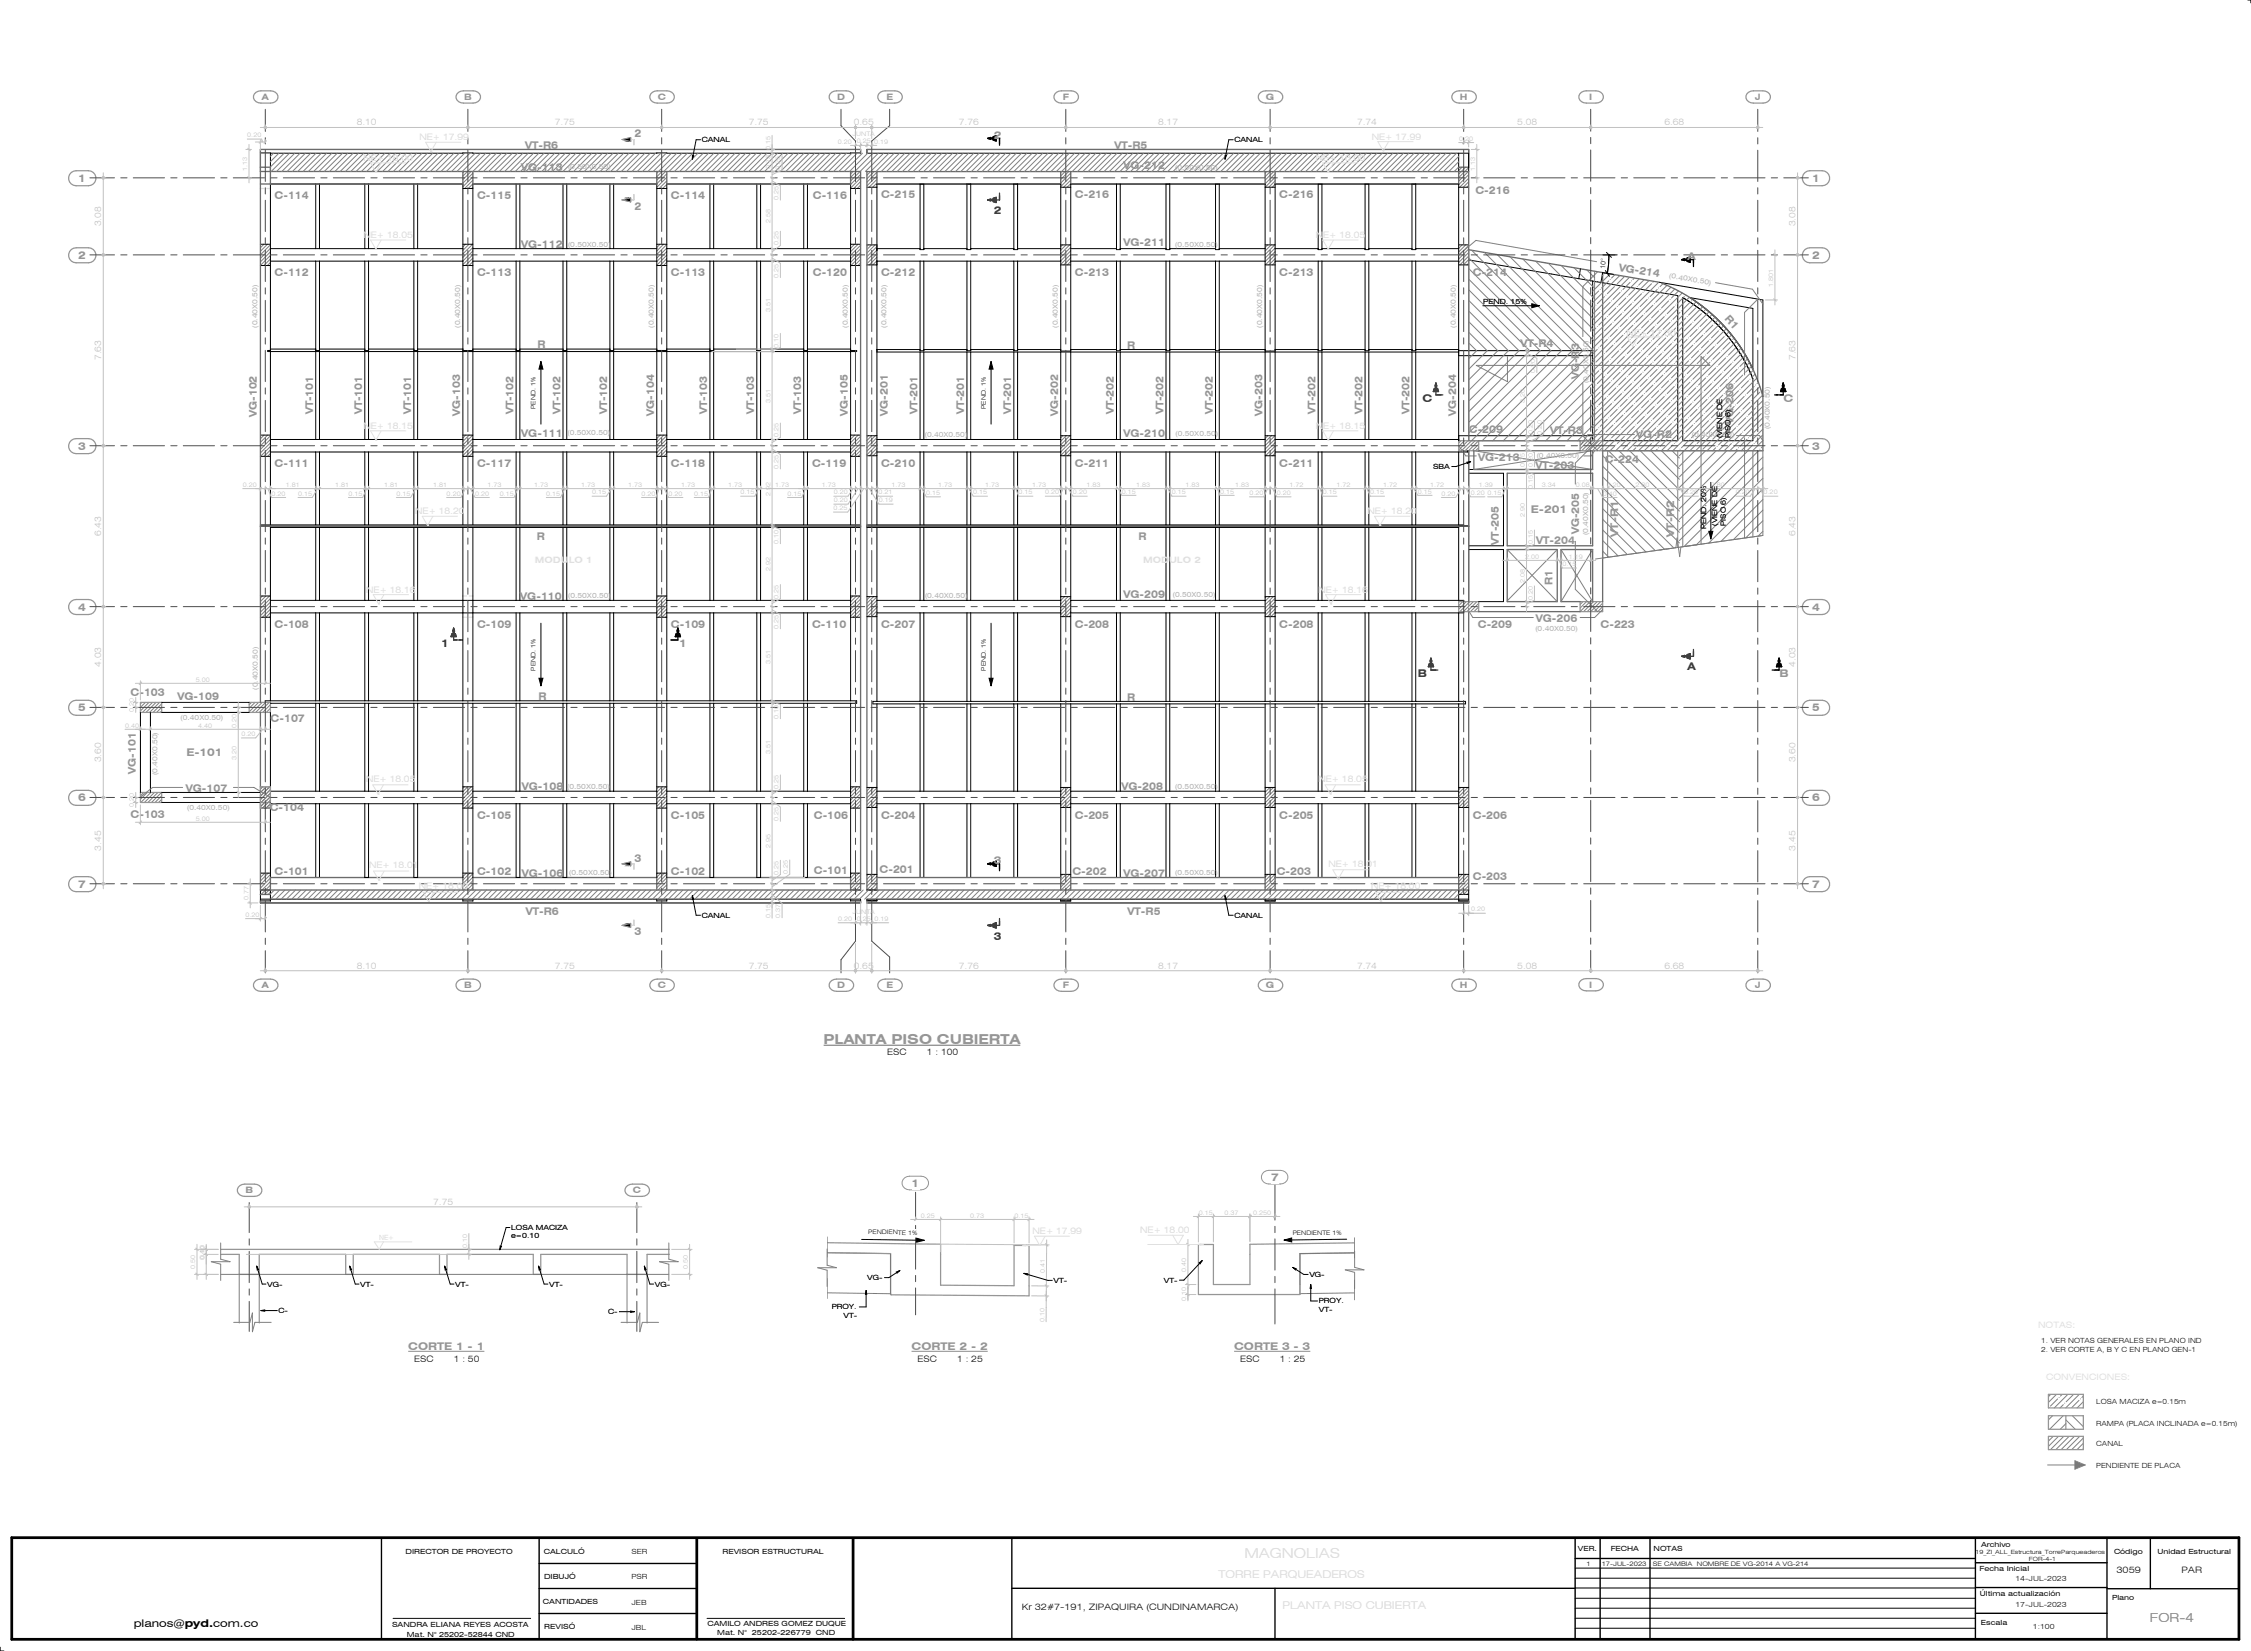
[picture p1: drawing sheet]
<svg xmlns="http://www.w3.org/2000/svg" width="900mm" height="660mm" viewBox="0 0 900 660" stroke-linecap="round" stroke-linejoin="round" font-family="sans-serif">
<defs><g id="words">
<text font-size="5.5" fill="#959595" x="329.4" y="417.3">PLANTA PISO CUBIERTA</text>
<text font-size="4.9" fill="#959595" x="859.7" y="648.5">FOR-4</text>
<g font-size="4.2" fill="#959595">
<text x="210" y="59.4">VT-R6</text>
<text x="253.8" y="54.9">2</text>
<text x="397.4" y="55.5">2</text>
<text x="445.7" y="59.4">VT-R5</text>
<text x="208.4" y="68.2">VG-113</text>
<text x="449.2" y="67.5">VG-212</text>
<text x="31.3" y="72.7">1</text>
<text x="590" y="77.5">C-216</text>
<text x="724.6" y="72.7">1</text>
<text x="109.8" y="79.6">C-114</text>
<text x="190.7" y="79.6">C-115</text>
<text x="253.8" y="83.8">2</text>
<text x="268.3" y="79.6">C-114</text>
<text x="325" y="79.6">C-116</text>
<text x="352.3" y="79.3">C-215</text>
<text x="429.8" y="79.3">C-216</text>
<text x="511.5" y="79.3">C-216</text>
<text x="208.4" y="99">VG-112</text>
<text x="449.2" y="98.3">VG-211</text>
<text x="31.3" y="103.5">2</text>
<text x="674.8" y="104">A</text>
<text x="724.6" y="103.5">2</text>
<text x="109.8" y="110.4">C-112</text>
<text x="190.7" y="110.4">C-113</text>
<text x="268.3" y="110.4">C-113</text>
<text x="325" y="110.4">C-120</text>
<text x="352.3" y="110.4">C-212</text>
<text x="429.8" y="110.4">C-213</text>
<text x="511.5" y="110.4">C-213</text>
<text x="588.9" y="110.4">C-214</text>
<text x="647.1" y="108.2" transform="rotate(10 647.1 108.2)">VG-214</text>
<text x="689.4" y="127.6" transform="rotate(48 689.4 127.6)">R1</text>
<text x="215" y="139.2">R</text>
<text x="450.7" y="139.4">R</text>
<text x="608" y="138.6">VT-R4</text>
<text x="631.4" y="151.6" transform="rotate(-90 631.4 151.6)">VG-R3</text>
<text x="713.1" y="160.8">C</text>
<text x="102.7" y="166.8" transform="rotate(-90 102.7 166.8)">VG-102</text>
<text x="125.2" y="165.7" transform="rotate(-90 125.2 165.7)">VT-101</text>
<text x="144.8" y="165.7" transform="rotate(-90 144.8 165.7)">VT-101</text>
<text x="164.4" y="165.7" transform="rotate(-90 164.4 165.7)">VT-101</text>
<text x="184" y="166.2" transform="rotate(-90 184 166.2)">VG-103</text>
<text x="205.3" y="165.7" transform="rotate(-90 205.3 165.7)">VT-102</text>
<text x="224.1" y="165.7" transform="rotate(-90 224.1 165.7)">VT-102</text>
<text x="242.8" y="165.7" transform="rotate(-90 242.8 165.7)">VT-102</text>
<text x="261.6" y="166.2" transform="rotate(-90 261.6 166.2)">VG-104</text>
<text x="282.8" y="165.7" transform="rotate(-90 282.8 165.7)">VT-103</text>
<text x="301.6" y="165.7" transform="rotate(-90 301.6 165.7)">VT-103</text>
<text x="320.3" y="165.7" transform="rotate(-90 320.3 165.7)">VT-103</text>
<text x="339.1" y="166.2" transform="rotate(-90 339.1 166.2)">VG-105</text>
<text x="355" y="166.3" transform="rotate(-90 355 166.3)">VG-201</text>
<text x="366.9" y="165.7" transform="rotate(-90 366.9 165.7)">VT-201</text>
<text x="385.6" y="165.7" transform="rotate(-90 385.6 165.7)">VT-201</text>
<text x="404.3" y="165.7" transform="rotate(-90 404.3 165.7)">VT-201</text>
<text x="423.1" y="166.2" transform="rotate(-90 423.1 166.2)">VG-202</text>
<text x="445.4" y="165.7" transform="rotate(-90 445.4 165.7)">VT-202</text>
<text x="465.2" y="165.7" transform="rotate(-90 465.2 165.7)">VT-202</text>
<text x="485" y="165.7" transform="rotate(-90 485 165.7)">VT-202</text>
<text x="504.8" y="166.2" transform="rotate(-90 504.8 166.2)">VG-203</text>
<text x="526" y="165.7" transform="rotate(-90 526 165.7)">VT-202</text>
<text x="544.8" y="165.7" transform="rotate(-90 544.8 165.7)">VT-202</text>
<text x="563.5" y="165.7" transform="rotate(-90 563.5 165.7)">VT-202</text>
<text x="582.2" y="166.2" transform="rotate(-90 582.2 166.2)">VG-204</text>
<text x="587.3" y="173.3">C-209</text>
<text x="619.8" y="173.3">VT-R3</text>
<text x="693.1" y="169.6" transform="rotate(-90 693.1 169.6)">VG-206</text>
<text x="31.3" y="179.8">3</text>
<text x="208.4" y="174.5">VG-111</text>
<text x="449.2" y="174.7">VG-210</text>
<text x="654.3" y="175.2">VG-R2</text>
<text x="724.6" y="179.8">3</text>
<text x="591" y="184.3">VG-213</text>
<text x="641.7" y="185.2">C-224</text>
<text x="109.8" y="186.6">C-111</text>
<text x="190.7" y="186.6">C-117</text>
<text x="268.3" y="186.6">C-118</text>
<text x="324.7" y="186.6">C-119</text>
<text x="352.3" y="186.6">C-210</text>
<text x="429.8" y="186.6">C-211</text>
<text x="511.5" y="186.6">C-211</text>
<text x="614" y="187.5">VT-203</text>
<text x="612.1" y="205.2">E-201</text>
<text x="214.6" y="215.7">R</text>
<text x="455.2" y="215.7">R</text>
<text x="631.4" y="213.6" transform="rotate(-90 631.4 213.6)">VG-205</text>
<text x="647" y="214.8" transform="rotate(-90 647 214.8)">VT-R1</text>
<text x="669.4" y="214.8" transform="rotate(-90 669.4 214.8)">VT-R2</text>
<text x="599.3" y="217.7" transform="rotate(-90 599.3 217.7)">VT-205</text>
<text x="614.3" y="217.3">VT-204</text>
<text x="620.8" y="233.8" transform="rotate(-90 620.8 233.8)">R1</text>
<text x="208" y="239.6">VG-110</text>
<text x="449.2" y="239">VG-209</text>
<text x="31.3" y="244.1">4</text>
<text x="724.6" y="244.1">4</text>
<text x="109.8" y="251">C-108</text>
<text x="190.7" y="251">C-109</text>
<text x="268.3" y="251">C-109</text>
<text x="324.7" y="251">C-110</text>
<text x="352.3" y="251">C-207</text>
<text x="429.8" y="251">C-208</text>
<text x="511.5" y="251">C-208</text>
<text x="590.9" y="251">C-209</text>
<text x="614.1" y="248.6">VG-206</text>
<text x="640" y="251">C-223</text>
<text x="271.6" y="258.8">1</text>
<text x="711.6" y="270.8">B</text>
<text x="52.2" y="278.4">C-103</text>
<text x="71" y="279.7">VG-109</text>
<text x="215.3" y="279.8">R</text>
<text x="450.8" y="280">R</text>
<text x="31.3" y="284.4">5</text>
<text x="724.6" y="284.4">5</text>
<text x="108.2" y="288.5">C-107</text>
<text x="74.5" y="302.3">E-101</text>
<text x="54.3" y="309.4" transform="rotate(-90 54.3 309.4)">VG-101</text>
<text x="74.3" y="316.4">VG-107</text>
<text x="208.7" y="315.9">VG-108</text>
<text x="448.5" y="315.9">VG-208</text>
<text x="31.3" y="320.4">6</text>
<text x="724.6" y="320.4">6</text>
<text x="52.2" y="326.8">C-103</text>
<text x="107.9" y="324.2">C-104</text>
<text x="190.7" y="327.2">C-105</text>
<text x="268.3" y="327.2">C-105</text>
<text x="325.4" y="327.2">C-106</text>
<text x="352.3" y="327.2">C-204</text>
<text x="429.8" y="327.2">C-205</text>
<text x="511.5" y="327.2">C-205</text>
<text x="588.9" y="327.2">C-206</text>
<text x="253.8" y="344.5">3</text>
<text x="397.4" y="345.5">3</text>
<text x="109.8" y="349.9">C-101</text>
<text x="190.7" y="349.9">C-102</text>
<text x="208.7" y="350.4">VG-106</text>
<text x="268.3" y="349.9">C-102</text>
<text x="325.4" y="349.5">C-101</text>
<text x="351.7" y="348.9">C-201</text>
<text x="428.8" y="349.7">C-202</text>
<text x="449.2" y="350.4">VG-207</text>
<text x="510.5" y="349.7">C-203</text>
<text x="588.9" y="351.7">C-203</text>
<text x="31.3" y="354.9">7</text>
<text x="724.6" y="354.9">7</text>
<text x="210.3" y="365.9">VT-R6</text>
<text x="450.9" y="365.9">VT-R5</text>
<text x="253.8" y="373.8">3</text>
<text x="508.2" y="472.1">7</text>
<text x="364.5" y="474.5">1</text>
<text x="163.2" y="539.8">CORTE 1 - 1</text>
<text x="364.5" y="539.8">CORTE 2 - 2</text>
<text x="493.5" y="539.8">CORTE 3 - 3</text>
</g>
<g font-size="4.2" fill="#383838">
<text x="397.4" y="85.6">2</text>
<text x="568.8" y="160.8">C</text>
<text x="176.4" y="258.8">1</text>
<text x="674.8" y="268">A</text>
<text x="567" y="270.8">B</text>
<text x="397.4" y="375.6">3</text>
</g>
<text font-size="4.2" x="53.5" y="650.6">planos@pyd.com.co</text>
<g font-size="3.5" fill="#959595">
<text x="104.8" y="40">A</text>
<text x="185.6" y="40">B</text>
<text x="263" y="40">C</text>
<text x="334.8" y="40">D</text>
<text x="354.4" y="40">E</text>
<text x="425" y="40">F</text>
<text x="506.2" y="40">G</text>
<text x="583.8" y="40">H</text>
<text x="635.5" y="40">I</text>
<text x="701.7" y="40">J</text>
<text x="104.8" y="395.1">A</text>
<text x="185.6" y="395.1">B</text>
<text x="263" y="395.1">C</text>
<text x="334.8" y="395.1">D</text>
<text x="354.4" y="395.1">E</text>
<text x="425" y="395.1">F</text>
<text x="506.2" y="395.1">G</text>
<text x="583.8" y="395.1">H</text>
<text x="635.5" y="394.9">I</text>
<text x="701.7" y="395.1">J</text>
<text x="98.2" y="477.1">B</text>
<text x="253.1" y="477.1">C</text>
</g>
<g font-size="3.5" fill="#c0c0c0">
<text x="142.6" y="50.1">8.10</text>
<text x="221.9" y="50.1">7.75</text>
<text x="299.4" y="50.1">7.75</text>
<text x="341.4" y="50.1">0.65</text>
<text x="383.4" y="50.1">7.76</text>
<text x="463.1" y="50.1">8.17</text>
<text x="542.6" y="50.1">7.74</text>
<text x="606.7" y="50.1">5.08</text>
<text x="665.5" y="50.1">6.68</text>
<text x="40.4" y="90.4" transform="rotate(-90 40.4 90.4)">3.08</text>
<text x="717.9" y="90.4" transform="rotate(-90 717.9 90.4)">3.08</text>
<text x="40.4" y="144" transform="rotate(-90 40.4 144)">7.63</text>
<text x="717.9" y="144" transform="rotate(-90 717.9 144)">7.63</text>
<text x="40.4" y="214.3" transform="rotate(-90 40.4 214.3)">6.43</text>
<text x="717.9" y="214.3" transform="rotate(-90 717.9 214.3)">6.43</text>
<text x="40.4" y="266.6" transform="rotate(-90 40.4 266.6)">4.03</text>
<text x="717.9" y="266.6" transform="rotate(-90 717.9 266.6)">4.03</text>
<text x="40.4" y="304.7" transform="rotate(-90 40.4 304.7)">3.60</text>
<text x="717.9" y="304.7" transform="rotate(-90 717.9 304.7)">3.60</text>
<text x="40.4" y="340" transform="rotate(-90 40.4 340)">3.45</text>
<text x="717.9" y="340" transform="rotate(-90 717.9 340)">3.45</text>
<text x="142.6" y="387.2">8.10</text>
<text x="221.9" y="387.2">7.75</text>
<text x="299.4" y="387.2">7.75</text>
<text x="341.4" y="387.2">0.65</text>
<text x="383.4" y="387.2">7.76</text>
<text x="463.1" y="387.2">8.17</text>
<text x="542.6" y="387.2">7.74</text>
<text x="606.7" y="387.2">5.08</text>
<text x="665.5" y="387.2">6.68</text>
<text x="173.2" y="481.6">7.75</text>
</g>
<g font-size="3.5" fill="#e1e1e1">
<text x="167.7" y="56">NE+ 17.99</text>
<text x="145.3" y="64.3">NE+ 18.00</text>
<text x="526.1" y="64.3">NE+ 18.00</text>
<text x="145.3" y="95.2">NE+ 18.05</text>
<text x="526.1" y="95.2">NE+ 18.05</text>
<text x="650.4" y="134.3">NE+ 17.30</text>
<text x="145.3" y="171.4">NE+ 18.15</text>
<text x="526.1" y="171.4">NE+ 18.15</text>
<text x="166" y="205.6">NE+ 18.20</text>
<text x="546.8" y="205.6">NE+ 18.20</text>
<text x="213.8" y="224.9">MODULO 1</text>
<text x="457.1" y="224.9">MODULO 2</text>
<text x="146.4" y="236.9">NE+ 18.16</text>
<text x="527.2" y="236.9">NE+ 18.16</text>
<text x="146.4" y="312.6">NE+ 18.05</text>
<text x="527.2" y="312.6">NE+ 18.05</text>
<text x="147.6" y="347">NE+ 18.01</text>
<text x="531.2" y="346.5">NE+ 18.01</text>
<text x="167.4" y="355.5">NE+ 18.00</text>
<text x="548.2" y="355.5">NE+ 18.00</text>
</g>
<g font-size="3.5">
<text x="354.8" y="421.8">ESC</text>
<text x="370.6" y="421.8">1 : 100</text>
<text x="165.6" y="544.4">ESC</text>
<text x="181.4" y="544.4">1 : 50</text>
<text x="366.9" y="544.4">ESC</text>
<text x="382.7" y="544.4">1 : 25</text>
<text x="495.9" y="544.4">ESC</text>
<text x="511.7" y="544.4">1 : 25</text>
<text x="846.3" y="629">3059</text>
<text x="872.3" y="629">PAR</text>
<text x="408.6" y="643.4">Kr 32#7-191, ZIPAQUIRA (CUNDINAMARCA)</text>
</g>
<g font-size="2.8">
<text x="280.6" y="56.9">CANAL</text>
<text x="493.6" y="56.9">CANAL</text>
<text x="641.9" y="107.4" transform="rotate(-85 641.9 107.4)">10°</text>
<text x="593.1" y="121.4">PEND. 15%</text>
<text x="688.6" y="175.3" transform="rotate(-90 688.6 175.3)">(VIENE DE</text>
<text x="692" y="175.3" transform="rotate(-90 692 175.3)">PISO 6)</text>
<text x="573.1" y="187.5">SBA</text>
<text x="682.2" y="211.6" transform="rotate(-90 682.2 211.6)">PEND. 20%</text>
<text x="686.7" y="210.2" transform="rotate(-90 686.7 210.2)">(VIENE DE</text>
<text x="690" y="210.2" transform="rotate(-90 690 210.2)">PISO 6)</text>
<text x="280.6" y="366.9">CANAL</text>
<text x="493.6" y="366.9">CANAL</text>
<text x="204.4" y="491.7">LOSA MACIZA</text>
<text x="204.4" y="495.1">e= 0.10</text>
<text x="106.9" y="514.3">VG-</text>
<text x="144.1" y="514.3">VT-</text>
<text x="182" y="514.3">VT-</text>
<text x="219.6" y="514.3">VT-</text>
<text x="261.9" y="514.3">VG-</text>
<text x="346.8" y="511.7">VG-</text>
<text x="421.3" y="512.8">VT-</text>
<text x="465.4" y="512.7">VT-</text>
<text x="523.6" y="510.4">VG-</text>
<text x="527.3" y="521.1">PROY.</text>
<text x="111.4" y="524.9">C-</text>
<text x="243.2" y="525.3">C-</text>
<text x="332.6" y="523.4">PROY.</text>
<text x="337.3" y="526.8">VT-</text>
<text x="527.3" y="524.4">VT-</text>
<text x="816.2" y="537">1. VER NOTAS GENERALES EN PLANO IND</text>
<text x="816.2" y="540.4">2. VER CORTE A, B Y C EN PLANO GEN-1</text>
<text x="838.2" y="561.3">LOSA MACIZA e= 0.15m</text>
<text x="838.2" y="569.9">RAMPA (PLACA INCLINADA e= 0.15m)</text>
<text x="838.2" y="578">CANAL</text>
<text x="838.2" y="586.7">PENDIENTE DE PLACA</text>
<text x="162.2" y="621.1">DIRECTOR DE PROYECTO</text>
<text x="217.4" y="621.1">CALCULÓ</text>
<text x="252.5" y="621.2">SER</text>
<text x="288.9" y="621.1">REVISOR ESTRUCTURAL</text>
<text x="630.9" y="620">VER.</text>
<text x="644.1" y="620">FECHA</text>
<text x="661.2" y="620">NOTAS</text>
<text x="792.1" y="618.5">Archivo</text>
<text x="845.3" y="621">Código</text>
<text x="862.7" y="621">Unidad Estructural</text>
<text x="791.6" y="627.9">Fecha Inicial</text>
<text x="217.6" y="631">DIBUJÓ</text>
<text x="252.5" y="631.1">PSR</text>
<text x="805.9" y="632">14-JUL-2023</text>
<text x="217.1" y="641">CANTIDADES</text>
<text x="252.5" y="641.5">JEB</text>
<text x="791.7" y="638.1">Última actualización</text>
<text x="844.5" y="639.5">Plano</text>
<text x="805.9" y="642.5">17-JUL-2023</text>
<text x="156.8" y="650.5">SANDRA ELIANA REYES ACOSTA</text>
<text x="217.6" y="651">REVISÓ</text>
<text x="252.5" y="651.4">JBL</text>
<text x="282.9" y="650.1">CAMILO ANDRES GOMEZ DUQUE</text>
<text x="286.8" y="653.6">Mat. N°</text>
<text x="300.7" y="653.6">25202-226779</text>
<text x="326.2" y="653.6">CND</text>
<text x="792.1" y="649.5">Escala</text>
<text x="812.9" y="651.2">1:100</text>
<text x="162.7" y="654.2">Mat. N° 25202-52844 CND</text>
</g>
<g font-size="2.8" fill="#b2b2b2">
<text x="227.1" y="67.7">(0.50X0.50)</text>
<text x="470" y="67.8">(0.50X0.50)</text>
<text x="227.1" y="98.6">(0.50X0.50)</text>
<text x="470" y="98.6">(0.50X0.50)</text>
<text x="667.3" y="111.1" transform="rotate(10 667.3 111.1)">(0.40X0.50)</text>
<text x="103" y="131" transform="rotate(-90 103 131)">(0.40X0.50)</text>
<text x="184" y="131" transform="rotate(-90 184 131)">(0.40X0.50)</text>
<text x="261.5" y="131" transform="rotate(-90 261.5 131)">(0.40X0.50)</text>
<text x="339" y="131" transform="rotate(-90 339 131)">(0.40X0.50)</text>
<text x="354.5" y="131" transform="rotate(-90 354.5 131)">(0.40X0.50)</text>
<text x="423" y="131" transform="rotate(-90 423 131)">(0.40X0.50)</text>
<text x="504.7" y="131" transform="rotate(-90 504.7 131)">(0.40X0.50)</text>
<text x="582.1" y="131" transform="rotate(-90 582.1 131)">(0.40X0.50)</text>
<text x="635.2" y="153.1" transform="rotate(-90 635.2 153.1)">(0.40X0.50)</text>
<text x="707.7" y="171.6" transform="rotate(-90 707.7 171.6)">(0.40X0.50)</text>
<text x="226.9" y="174.1">(0.50X0.50)</text>
<text x="369.8" y="174.7">(0.40X0.50)</text>
<text x="470.1" y="174.2">(0.50X0.50)</text>
<text x="676.5" y="174.7">(0.40X0.50)</text>
<text x="614.5" y="183.1">(0.40X0.50)</text>
<text x="635.1" y="213.8" transform="rotate(-90 635.1 213.8)">(0.40X0.50)</text>
<text x="227.2" y="239.2">(0.50X0.50)</text>
<text x="369.9" y="239">(0.40X0.50)</text>
<text x="469" y="238.5">(0.50X0.50)</text>
<text x="613.9" y="252.3">(0.40X0.50)</text>
<text x="103.1" y="275.6" transform="rotate(-90 103.1 275.6)">(0.40X0.50)</text>
<text x="72.2" y="287.9">(0.40X0.50)</text>
<text x="63" y="309.8" transform="rotate(-90 63 309.8)">(0.40X0.50)</text>
<text x="226.8" y="315.5">(0.50X0.50)</text>
<text x="470" y="315.5">(0.50X0.50)</text>
<text x="74.8" y="323.7">(0.40X0.50)</text>
<text x="227.6" y="350">(0.50X0.50)</text>
<text x="470" y="350">(0.50X0.50)</text>
</g>
<g font-size="2.5" fill="#c0c0c0">
<text x="308" y="59.8" transform="rotate(-90 308 59.8)">0.15</text>
<text x="335.1" y="57.4">0.20</text>
<text x="340.9" y="54.4">JUNTA</text>
<text x="342.6" y="57.4">0.25</text>
<text x="349.6" y="57.4">0.19</text>
<text x="583.4" y="56.3">0.20</text>
<text x="308" y="67.7" transform="rotate(-90 308 67.7)">0.73</text>
<text x="312" y="67.9" transform="rotate(-90 312 67.9)">0.25</text>
<text x="589.8" y="68.3" transform="rotate(-90 589.8 68.3)">1.13</text>
<text x="311.3" y="80" transform="rotate(-90 311.3 80)">0.25</text>
<text x="311.3" y="98.1" transform="rotate(-90 311.3 98.1)">0.25</text>
<text x="311.3" y="110.9" transform="rotate(-90 311.3 110.9)">0.25</text>
<text x="311.3" y="139" transform="rotate(-90 311.3 139)">0.10</text>
<text x="613.8" y="148.9" transform="rotate(-90 613.8 148.9)">0.20</text>
<text x="609.7" y="161" transform="rotate(-90 609.7 161)">3.20</text>
<text x="612.9" y="173.6" transform="rotate(-90 612.9 173.6)">0.20</text>
<text x="616.6" y="173.7" transform="rotate(-90 616.6 173.7)">0.20</text>
<text x="311.3" y="174.8" transform="rotate(-90 311.3 174.8)">0.25</text>
<text x="311.3" y="187.5" transform="rotate(-90 311.3 187.5)">0.25</text>
<text x="609.7" y="186.8" transform="rotate(-90 609.7 186.8)">0.75</text>
<text x="612.9" y="186.6" transform="rotate(-90 612.9 186.6)">0.20</text>
<text x="97.1" y="194.6">0.20</text>
<text x="236.8" y="197.6">0.15</text>
<text x="296.1" y="197.6">0.15</text>
<text x="333.4" y="197.6">0.20</text>
<text x="351.2" y="197.6">0.21</text>
<text x="370.4" y="197.9">0.15</text>
<text x="389.2" y="197.6">0.15</text>
<text x="407.3" y="197.6">0.15</text>
<text x="418" y="197.6">0.20</text>
<text x="429.1" y="197.6">0.20</text>
<text x="448.6" y="197.3">0.15</text>
<text x="468.6" y="197.6">0.15</text>
<text x="487.8" y="197.3">0.15</text>
<text x="499.6" y="197.9">0.20</text>
<text x="510.5" y="197.9">0.20</text>
<text x="528.9" y="197.6">0.15</text>
<text x="547.9" y="197.6">0.15</text>
<text x="566.9" y="197.3">0.15</text>
<text x="588.1" y="197.9">0.20</text>
<text x="594.9" y="197.9">0.15</text>
<text x="612.9" y="195.4" transform="rotate(-90 612.9 195.4)">0.15</text>
<text x="616.5" y="194.6">3.34</text>
<text x="630.1" y="194.6">0.08</text>
<text x="642.5" y="194.6">0.20</text>
<text x="654" y="194.6">2.80</text>
<text x="673.4" y="197.6">0.20</text>
<text x="684" y="194.6">2.80</text>
<text x="694.1" y="197.6">0.20</text>
<text x="705.2" y="197.6">0.20</text>
<text x="108.5" y="198.2">0.20</text>
<text x="119.2" y="198.2">0.15</text>
<text x="139.3" y="198.2">0.15</text>
<text x="158.5" y="198.2">0.15</text>
<text x="178.6" y="198.2">0.20</text>
<text x="190" y="198.2">0.20</text>
<text x="199.8" y="198.2">0.15</text>
<text x="218.5" y="198.2">0.15</text>
<text x="256.5" y="198.2">0.20</text>
<text x="267.4" y="198.2">0.20</text>
<text x="277.6" y="198.2">0.15</text>
<text x="308" y="198.1" transform="rotate(-90 308 198.1)">2.92</text>
<text x="314.9" y="198.2">0.15</text>
<text x="333.4" y="200.8">0.20</text>
<text x="351.4" y="200.8">0.19</text>
<text x="576.4" y="198.2">0.20</text>
<text x="640.9" y="198.2">0.40</text>
<text x="333.3" y="204">0.25</text>
<text x="311.3" y="217.3" transform="rotate(-90 311.3 217.3)">0.10</text>
<text x="612.9" y="217.6" transform="rotate(-90 612.9 217.6)">0.15</text>
<text x="609.8" y="223.3">2.00</text>
<text x="624.7" y="226.4">0.15</text>
<text x="627.3" y="223.3">1.19</text>
<text x="609.7" y="232.9" transform="rotate(-90 609.7 232.9)">2.08</text>
<text x="311.3" y="239.4" transform="rotate(-90 311.3 239.4)">0.25</text>
<text x="612.9" y="239.9" transform="rotate(-90 612.9 239.9)">0.20</text>
<text x="311.3" y="251.4" transform="rotate(-90 311.3 251.4)">0.25</text>
<text x="53.6" y="284.6" transform="rotate(-90 53.6 284.6)">0.20</text>
<text x="311.3" y="287.3" transform="rotate(-90 311.3 287.3)">0.10</text>
<text x="50" y="290.8">0.40</text>
<text x="96.5" y="294.3">0.20</text>
<text x="311.3" y="315.5" transform="rotate(-90 311.3 315.5)">0.25</text>
<text x="53.6" y="322.6" transform="rotate(-90 53.6 322.6)">0.20</text>
<text x="311.3" y="328.3" transform="rotate(-90 311.3 328.3)">0.25</text>
<text x="315.1" y="349.5" transform="rotate(-90 315.1 349.5)">0.25</text>
<text x="340.9" y="365.2">JUNTA</text>
<text x="98.2" y="366.5">0.20</text>
<text x="308" y="367" transform="rotate(-90 308 367)">0.15</text>
<text x="312" y="366.9" transform="rotate(-90 312 366.9)">0.37</text>
<text x="342.6" y="368.1">0.25</text>
<text x="479.4" y="485.6">0.15</text>
<text x="368.3" y="486.8">0.25</text>
<text x="405.6" y="486.8">0.15</text>
<text x="81.8" y="503.7" transform="rotate(-90 81.8 503.7)">0.40</text>
<text x="81.8" y="503.3" transform="rotate(-90 81.8 503.3)">0.10</text>
<text x="186.8" y="498.8" transform="rotate(-90 186.8 498.8)">0.10</text>
<text x="417.7" y="508.7" transform="rotate(-90 417.7 508.7)">0.41</text>
<text x="474.3" y="508.3" transform="rotate(-90 474.3 508.3)">0.40</text>
<text x="474.3" y="520" transform="rotate(-90 474.3 520)">0.10</text>
</g>
<g font-size="2.5">
<text x="214.1" y="163.5" transform="rotate(-90 214.1 163.5)">PEND. 1%</text>
<text x="394.1" y="163.5" transform="rotate(-90 394.1 163.5)">PEND. 1%</text>
<text x="214.1" y="268.1" transform="rotate(-90 214.1 268.1)">PEND. 1%</text>
<text x="394.1" y="268.1" transform="rotate(-90 394.1 268.1)">PEND. 1%</text>
<text x="347.2" y="493.3" transform="rotate(1 347.2 493.3)">PENDIENTE 1%</text>
<text x="516.9" y="493.9" transform="rotate(-1 516.9 493.9)">PENDIENTE 1%</text>
<text x="634.3" y="626.1">1</text>
<text x="640.5" y="625.9">17-JUL-2023</text>
<text x="660.9" y="625.9">SE CAMBIA NOMBRE DE VG-2014 A VG-214</text>
</g>
<g font-size="2.3">
<text x="790" y="621.1">19_ZI_ALL_Estructura_TorreParqueaderos</text>
<text x="810.1" y="623.9">_FOR-4-1</text>
</g>
</g></defs>
<g fill="none" stroke="#7f7f7f" stroke-width=".4">
<path d="M109.4 61.2l-1.3 1.3M111.5 61.2l-3.4 3.4M113.6 61.2l-5.5 5.6M115.8 61.2l-7.4 7.4M117.9 61.2l-7.3 7.4M120 61.2l-7.3 7.4M122.1 61.2l-7.3 7.4M124.2 61.2l-7.3 7.4M126.4 61.2l-7.3 7.4M128.5 61.2l-7.3 7.4M130.6 61.2l-7.3 7.4M132.7 61.2l-7.3 7.4"/>
<path d="M134.8 61.2l-7.3 7.4M137 61.2l-7.3 7.4M139.1 61.2l-7.3 7.4M141.2 61.2l-7.3 7.4M143.3 61.2l-7.3 7.4M145.5 61.2l-7.4 7.4M147.6 61.2l-7.3 7.4M149.7 61.2l-7.3 7.4M151.8 61.2l-7.3 7.4M153.9 61.2l-7.3 7.4M156.1 61.2l-7.3 7.4M158.2 61.2l-7.3 7.4"/>
<path d="M160.3 61.2l-7.3 7.4M162.4 61.2l-7.3 7.4M164.5 61.2l-7.3 7.4M166.7 61.2l-7.3 7.4M168.8 61.2l-7.3 7.4M170.9 61.2l-7.3 7.4M173 61.2l-7.3 7.4M175.2 61.2l-7.4 7.4M177.3 61.2l-7.3 7.4M179.4 61.2l-7.3 7.4M181.5 61.2l-7.3 7.4M183.6 61.2l-7.3 7.4"/>
<path d="M185.5 68.6l-.4 .4M185.8 61.2l-7.4 7.4M187.9 61.2l-7.3 7.4M188.3 68.6l-3.2 3.2M189.1 69.2l-4 4M189.1 70.6l-4 4M189.1 72.1l-3.3 3.2M189.1 73.5l-1.9 1.8M189.1 74.9l-.5 .4M190 61.2l-7.3 7.4M192.1 61.2l-7.3 7.4M194.2 61.2l-9.1 9.2"/>
<path d="M196.4 61.2l-7.3 7.4M198.5 61.2l-7.3 7.4M200.6 61.2l-7.3 7.4M202.7 61.2l-7.3 7.4M204.8 61.2l-7.3 7.4M207 61.2l-7.3 7.4M209.1 61.2l-7.3 7.4M211.2 61.2l-7.3 7.4M213.3 61.2l-7.3 7.4M215.5 61.2l-7.4 7.4M217.6 61.2l-7.3 7.4M219.7 61.2l-7.3 7.4"/>
<path d="M221.8 61.2l-7.3 7.4M223.9 61.2l-7.3 7.4M226.1 61.2l-7.3 7.4M228.2 61.2l-7.3 7.4M230.3 61.2l-7.3 7.4M232.4 61.2l-7.3 7.4M234.5 61.2l-7.3 7.4M236.7 61.2l-7.3 7.4M238.8 61.2l-7.3 7.4M240.9 61.2l-7.3 7.4M243 61.2l-7.3 7.4M245.2 61.2l-7.4 7.4"/>
<path d="M247.3 61.2l-7.3 7.4M249.4 61.2l-7.3 7.4M251.5 61.2l-7.3 7.4M253.6 61.2l-7.3 7.4M255.8 61.2l-7.3 7.4M257.9 61.2l-7.3 7.4M260 61.2l-7.3 7.4M262.1 61.2l-7.3 7.4M264.2 61.2l-7.3 7.4M264.7 68.6l-2.1 2M266.1 68.6l-3.5 3.5M266.4 61.2l-7.3 7.4"/>
<path d="M266.6 69.5l-4 4M266.6 70.9l-4 4M266.6 72.3l-3 3M266.6 73.7l-1.6 1.6M266.6 75.1l-.2 .2M268.5 61.2l-7.3 7.4M270.6 61.2l-8 8M272.7 61.2l-7.3 7.4M274.8 61.2l-7.3 7.4M277 61.2l-7.3 7.4M279.1 61.2l-7.3 7.4M281.2 61.2l-7.3 7.4"/>
<path d="M283.3 61.2l-7.3 7.4M285.5 61.2l-7.4 7.4M287.6 61.2l-7.3 7.4M289.7 61.2l-7.3 7.4M291.8 61.2l-7.3 7.4M293.9 61.2l-7.3 7.4M296.1 61.2l-7.3 7.4M298.2 61.2l-7.3 7.4M300.3 61.2l-7.3 7.4M302.4 61.2l-7.3 7.4M304.5 61.2l-7.3 7.4M306.7 61.2l-7.3 7.4"/>
<path d="M308.8 61.2l-7.3 7.4M310.9 61.2l-7.3 7.4M313 61.2l-7.3 7.4M315.2 61.2l-7.4 7.4M317.3 61.2l-7.3 7.4M319.4 61.2l-7.3 7.4M321.5 61.2l-7.3 7.4M323.6 61.2l-7.3 7.4M325.8 61.2l-7.3 7.4M327.9 61.2l-7.3 7.4M330 61.2l-7.3 7.4M332.1 61.2l-7.3 7.4"/>
<path d="M334.2 61.2l-7.3 7.4M336.4 61.2l-7.3 7.4M338.5 61.2l-7.3 7.4M340.6 61.2l-7.3 7.4M341.1 68.6l-1 .9M342.5 68.6l-2.4 2.3M342.7 61.2l-7.3 7.4M344.1 69.8l-4 4M344.1 71.2l-4 4M344.1 72.6l-2.7 2.7M344.1 74l-1.3 1.3M344.9 61.2l-7.4 7.4"/>
<path d="M346.7 68.6h-.1M347 61.2l-7.3 7.4M349.1 61.2l-7.3 7.4M349.6 68.6l-3 2.9M350.6 68.9l-4 4M350.6 70.3l-4 4M350.6 71.7l-3.1 3.1M350.6 73.1l-1.7 1.7M350.6 74.5l-.3 .3M351.2 61.2l-11.1 11.1M353.3 61.2l-7.3 7.4M355.5 61.2l-8.9 8.9"/>
<path d="M357.6 61.2l-7.3 7.4M359.7 61.2l-7.3 7.4M361.8 61.2l-7.3 7.4M363.9 61.2l-7.3 7.4M366.1 61.2l-7.3 7.4M368.2 61.2l-7.3 7.4M370.3 61.2l-7.3 7.4M372.4 61.2l-7.3 7.4M374.5 61.2l-7.3 7.4M376.7 61.2l-7.3 7.4M378.8 61.2l-7.3 7.4M380.9 61.2l-7.3 7.4"/>
<path d="M383 61.2l-7.3 7.4M385.2 61.2l-7.4 7.4M387.3 61.2l-7.3 7.4M389.4 61.2l-7.3 7.4M391.5 61.2l-7.3 7.4M393.6 61.2l-7.3 7.4M395.8 61.2l-7.3 7.4M397.9 61.2l-7.3 7.4M400 61.2l-7.3 7.4M402.1 61.2l-7.3 7.4M404.2 61.2l-7.3 7.4M406.4 61.2l-7.3 7.4"/>
<path d="M408.5 61.2l-7.3 7.4M410.6 61.2l-7.3 7.4M412.7 61.2l-7.3 7.4M414.9 61.2l-7.4 7.4M417 61.2l-7.3 7.4M419.1 61.2l-7.3 7.4M421.2 61.2l-7.3 7.4M423.3 61.2l-7.3 7.4M425.5 61.2l-7.3 7.4M425.9 68.6l-1.8 1.7M427.3 68.6l-3.2 3.2M427.6 61.2l-7.3 7.4"/>
<path d="M428.1 72l-2.8 2.8M428.1 73.4l-1.4 1.4M428.1 74.8h.1M428.1 69.2l-4 4M428.1 70.6l-4 4M429.7 61.2l-7.3 7.4M431.8 61.2l-7.7 7.7M433.9 61.2l-7.3 7.4M436.1 61.2l-7.3 7.4M438.2 61.2l-7.3 7.4M440.3 61.2l-7.3 7.4M442.4 61.2l-7.3 7.4"/>
<path d="M444.5 61.2l-7.3 7.4M446.7 61.2l-7.3 7.4M448.8 61.2l-7.3 7.4M450.9 61.2l-7.3 7.4M453 61.2l-7.3 7.4M455.2 61.2l-7.4 7.4M457.3 61.2l-7.3 7.4M459.4 61.2l-7.3 7.4M461.5 61.2l-7.3 7.4M463.6 61.2l-7.3 7.4M465.8 61.2l-7.3 7.4M467.9 61.2l-7.3 7.4"/>
<path d="M470 61.2l-7.3 7.4M472.1 61.2l-7.3 7.4M474.2 61.2l-7.3 7.4M476.4 61.2l-7.3 7.4M478.5 61.2l-7.3 7.4M480.6 61.2l-7.3 7.4M482.7 61.2l-7.3 7.4M484.9 61.2l-7.4 7.4M487 61.2l-7.3 7.4M489.1 61.2l-7.3 7.4M491.2 61.2l-7.3 7.4M493.3 61.2l-7.3 7.4"/>
<path d="M495.5 61.2l-7.3 7.4M497.6 61.2l-7.3 7.4M499.7 61.2l-7.3 7.4M501.8 61.2l-7.3 7.4M503.9 61.2l-7.3 7.4M506.1 61.2l-7.3 7.4M506.5 68.6l-.6 .6M508 68.6l-2.1 2M508.2 61.2l-7.3 7.4M509.9 69.5l-4 4M509.9 70.9l-4 3.9M509.9 72.3l-2.6 2.5"/>
<path d="M509.9 73.7l-1.2 1.1M510.3 61.2l-7.3 7.4M512.4 61.2l-7.3 7.4M514.6 61.2l-7.4 7.4M516.7 61.2l-10.8 10.8M518.8 61.2l-7.3 7.4M520.9 61.2l-7.3 7.4M523 61.2l-7.3 7.4M525.2 61.2l-7.4 7.4M527.3 61.2l-7.3 7.4M529.4 61.2l-7.3 7.4M531.5 61.2l-7.3 7.4"/>
<path d="M533.6 61.2l-7.3 7.4M535.8 61.2l-7.3 7.4M537.9 61.2l-7.3 7.4M540 61.2l-7.3 7.4M542.1 61.2l-7.3 7.4M544.2 61.2l-7.3 7.4M546.4 61.2l-7.3 7.4M548.5 61.2l-7.3 7.4M550.6 61.2l-7.3 7.4M552.7 61.2l-7.3 7.4M554.9 61.2l-7.4 7.4M557 61.2l-7.3 7.4"/>
<path d="M559.1 61.2l-7.3 7.4M561.2 61.2l-7.3 7.4M563.3 61.2l-7.3 7.4M565.5 61.2l-7.3 7.4M567.6 61.2l-7.3 7.4M569.7 61.2l-7.3 7.4M571.8 61.2l-7.3 7.4M573.9 61.2l-7.3 7.4M576.1 61.2l-7.3 7.4M578.2 61.2l-7.3 7.4M580.3 61.2l-7.3 7.4M582.4 61.2l-7.3 7.4"/>
<path d="M583.3 62.5l-6.1 6.1M583.3 64.6l-3.9 4M583.3 66.8l-1.8 1.8M584.6 66.8l-1.3 1.4M586 66.8l-2.7 2.8M587.3 67l-4 4M587.3 68.4l-4 4M587.3 69.8l-4 4M587.3 71.3l-3.6 3.5M587.3 72.7l-2.2 2.1M587.3 74.1l-.8 .7M105.5 97.6l-1.4 1.4"/>
<path d="M106.9 97.6l-2.8 2.8M108.1 97.9l-4 4M108.1 99.3l-4 4M186.1 97.6l-1 1.1M187.5 97.6l-2.4 2.5M189 97.6l-3.9 3.9M189.1 98.9l-4 4M263.9 97.6l-1.3 1.3M265.3 97.6l-2.7 2.7M266.6 97.8l-4 4M266.6 99.2l-4 4M340.3 97.6l-.2 .2"/>
<path d="M341.7 97.6l-1.6 1.6M343.1 97.6l-3 3M344.1 98l-4 4M344.1 99.5l-4 4M347.1 97.9l-.5 .4M348.5 97.9l-1.9 1.9M349.9 97.9l-3.3 3.3M350.6 98.6l-4 4M350.6 100l-4 4M424.9 97.9l-.8 .7M426.3 97.9l-2.2 2.1M427.7 97.9l-3.6 3.5"/>
<path d="M428.1 98.9l-4 4M506.9 97.9l-1 1M508.3 97.9l-2.4 2.4M509.7 97.9l-3.8 3.8M509.9 99.2l-4 4M584.7 97.9l-1.4 1.4M586.1 97.9l-2.8 2.8M587.3 98.1l-4 4M587.3 99.5l-4 4M587.3 99.8v76.4h50.3v-67.8M108.1 100.7l-4 4M108.1 102.1l-4 4"/>
<path d="M108.1 103.5l-2.6 2.6M108.1 104.9l-1.2 1.2M189.1 100.3l-4 4M189.1 101.8l-4 4M189.1 103.2l-3 2.9M189.1 104.6l-1.6 1.5M189.1 106l-.2 .1M266.6 100.6l-4 4M266.6 102l-4 4M266.6 103.4l-2.7 2.7M266.6 104.8l-1.3 1.3M344.1 100.9l-4 4"/>
<path d="M344.1 102.3l-3.8 3.8M344.1 103.7l-2.4 2.4M344.1 105.1l-1 1M350.6 101.4l-4 4M350.6 102.8l-3 3.1M350.6 104.2l-1.6 1.7M350.6 105.7l-.2 .2M428.1 100.3l-4 4M428.1 101.7l-4 4M428.1 103.1l-2.7 2.8M428.1 104.5l-1.3 1.4M509.9 100.6l-4 4"/>
<path d="M509.9 102l-3.9 3.9M509.9 103.4l-2.5 2.5M509.9 104.8l-1.1 1.1M583.3 101.9l6.9-5.8 48.2 8.5M587.3 101l-4 4M587.3 102.4l-3.6 3.5M587.3 103.8l-2.1 2.1M587.3 105.2l-.7 .7M587.3 111.6l28.6 28.6-28.6 28.6M587.3 103.2l37.1 37-40 40M587.3 115.9l24.4 24.3M587.3 107.4l32.9 32.8"/>
<path d="M588.5 100l40.1 40.2M593.6 100.9l39.3 39.3-36 36M598.7 101.8l38.4 38.4-36 36M603.8 102.7l33.8 33.8M608.9 103.5l28.7 28.7M614 104.4l23.6 23.6M619.1 105.3l18.5 18.4M624.3 106.1l13.3 13.4M629.4 107l8.2 8.3M634.5 107.9l3.1 3.1M637 114l-.2 .2M637.6 113.4h.1"/>
<path d="M638.4 112.6l-.3 .3M638.8 108.6l-5.9 6v20M639.3 116.3l-2.5 2.4M639.9 115.7h-.1M641 110l-.4 .4M641.6 118.6l-2.9 2.8M641.6 109.4h.1M642.2 118h-.1M643.3 112.3l-2.9 2.8M643.8 109.5l-7 6.9M643.9 111.7h-.1M645.5 114.6l-2.8 2.8"/>
<path d="M645.7 109.8l-1.3 1.3M646.1 114h.1M647.7 110.2l-10.9 10.8M647.8 116.8l-2.8 2.9M648.4 116.3h.1M649.5 110.6l-2.8 2.8M650.1 119.1l-2.8 2.9M650.7 118.5v.1M651.5 110.9l-14.7 14.7M651.8 112.9l-2.8 2.8M652.4 112.3h.1M653.5 111.2l-.5 .5"/>
<path d="M654.1 115.1l-2.8 2.9M654.7 114.5v.1M655.4 111.6l-18.6 18.5M656.4 117.4l-2.9 2.9M657 116.8h.1M657.3 111.9l-2.1 2.1M658.7 119.7l-2.9 2.9M659.3 119.1h-.1M659.3 112.2l-22.5 22.5M660.4 113.4l-2.9 2.9M661 112.8l-.1 .1M662.7 115.7l-2.9 2.9"/>
<path d="M663.1 112.9l-26.3 26.3M663.3 115.1h-.1M664.9 118l-2.8 2.8M665 113.4l-1.2 1.2M665.5 117.4h.1M666.6 114.1l-29.8 29.7M667.8 119.7h.1M668.1 114.8l-2 2M669.7 115.5l-32.9 32.9M671.2 116.3l-2.8 2.8M672.7 117.1l-35.9 35.8M673.5 118.6l-2.9 2.8"/>
<path d="M674.1 118h.1M675.5 118.8l-57.4 57.4M686 113l14.7 2.6 4.2 6M702.9 119.6l-5.3 5.3v25M587.3 120.1l20.1 20.1-20.1 20.1M587.3 132.9l7.4 7.3-7.4 7.4M587.3 124.4l15.9 15.8-15.9 15.8M587.3 137.1l3.2 3.1M587.3 128.6l11.6 11.6M637 136.8h.1M637.6 122.6l-.8 .7M638.1 131.1l-1.3 1.3"/>
<path d="M638.2 122h-.1M638.7 139.7l-1.9 1.8M638.7 130.5h.1M639.3 139.1h.1M639.8 124.8l-2.8 2.9M640.4 133.4l-2.8 2.8M640.4 124.2v.1M641 132.8h.1M642.1 127.1l-2.8 2.9M642.7 135.7l-2.9 2.8M642.7 126.5h.1M643.3 135.1h.1"/>
<path d="M643.8 120.8l-2.8 2.9M644.4 129.4l-2.8 2.8M644.4 120.2v.1M645 137.9l-2.9 2.9M645 128.8h.1M645.6 137.4h-.1M646.1 123.1l-2.8 2.9M646.7 131.7l-2.9 2.8M646.7 122.5v.1M647.3 131.1h.1M647.9 139.6l-.1 .1M648.4 125.4l-2.9 2.9"/>
<path d="M649 134l-2.9 2.8M649 124.8h.1M649.6 133.4h-.1M650.7 127.7l-2.9 2.8M651.3 136.2l-2.9 2.9M651.3 127.1h.1M651.8 135.6v.1M652.4 121.4l-2.9 2.9M653 130l-2.9 2.8M653 120.8h.1M653.5 138.5l-2.8 2.9M653.6 129.4h-.1"/>
<path d="M654.1 137.9h.1M654.7 123.7l-2.9 2.8M655.2 132.2l-2.8 2.9M655.3 123.1h-.1M655.8 131.7h.1M657 126l-2.9 2.8M657.5 134.5l-2.8 2.9M657.5 125.4h.1M658.1 133.9v.1M659.2 128.3l-2.8 2.8M659.8 136.8l-2.8 2.9M659.8 127.7h.1"/>
<path d="M660.4 136.2h.1M660.9 122l-2.8 2.8M661.5 130.5l-2.8 2.9M661.5 121.4h.1M662.1 139.1l-2.9 2.8M662.1 129.9v.1M662.7 138.5h.1M663.2 124.3l-2.8 2.8M663.8 132.8l-2.9 2.9M663.8 123.7h.1M664.4 132.2h.1M665.5 126.5l-2.8 2.9"/>
<path d="M666.1 135.1l-2.9 2.8M666.1 125.9v.1M666.7 134.5h-.1M667.2 120.3l-2.8 2.8M667.8 128.8l-2.9 2.9M668.4 137.4l-2.9 2.8M668.4 128.2v.1M669 136.8h-.1M669.5 122.6l-2.9 2.8M670.1 131.1l-2.9 2.9M670.1 122h.1M670.6 139.7l-2.8 2.8"/>
<path d="M670.7 130.5h-.1M671.2 139.1h.1M671.8 124.8l-2.9 2.9M672.4 133.4l-2.9 2.8M672.4 124.2v.1M672.9 132.8h.1M674.1 127.1l-2.9 2.9M674.6 135.7l-2.8 2.8M674.7 126.5h-.1M675.2 135.1h.1M675.8 120.8l-2.9 2.9M676.3 129.4l-2.8 2.8"/>
<path d="M676.4 120.2l-.1 .1M676.9 137.9l-2.8 2.9M676.9 128.8h.1M677.5 137.4h.1M678.1 123.1l-2.9 2.9M678.3 120.6l-41.5 41.5M678.6 131.7l-2.8 2.8M678.6 122.5v.1M679.2 131.1h.1M679.6 121.6l-.4 .4M679.8 139.6v.1M680.3 125.4l-2.8 2.9"/>
<path d="M680.9 122.6l-44.1 44M680.9 134l-2.8 2.8M680.9 124.8h.1M681.5 133.4h.1M682.2 123.6l-.7 .7M682.6 127.7l-2.8 2.8M683.2 136.2l-2.9 2.9M683.2 127.1h.1M683.4 124.6l-46.6 46.6M683.8 135.6v.1M684.6 125.7l-.8 .8M684.9 130l-2.9 2.8"/>
<path d="M685.5 138.5l-2.9 2.9M685.5 129.4h.1M685.8 126.8l-49 48.9M686.1 137.9h-.1M687 127.9l-1 .9M687.2 132.2l-2.9 2.9M687.8 131.7h-.1M688.1 129l-47.3 47.3M689.2 130.2l-.9 .9M689.5 134.5l-2.9 2.9M690.1 133.9l-.1 .1M690.3 131.4l-48.8 48.8"/>
<path d="M691.4 132.6l-.8 .8M691.7 136.8l-2.8 2.9M692.3 136.2h.1M692.4 133.9l-46.3 46.3M693.4 135.2l-.5 .5M694 139.1l-2.8 2.8M694.4 136.5l-43.8 43.7M694.6 138.5h.1M695.3 137.8l-.1 .1M696.2 139.2l-41 41M590.4 140.2l-3.1 3.1M598.9 140.2l-11.6 11.6"/>
<path d="M602.8 142.6v10l-12.5-6.5h93.4l-3.5-3.6v75M611.6 140.2l-24.3 24.3M620.1 140.2l-32.8 32.8M628.6 140.2l-35.9 36M632.9 153.3v21l5.9 5.9M637 145.9l-.2 .2M637.6 154.5l-.8 .7M637.6 145.3v.1M637.6 143.9l-32.2 32.3M637.6 148.2l-28 28M637.6 152.4l-23.7 23.8M638.2 153.9h-.1"/>
<path d="M639.3 148.2l-2.5 2.5M639.8 156.8l-2.8 2.8M639.9 147.6h-.1M640.4 156.2h.1M641 141.9l-2.9 2.9M641.6 150.5l-2.9 2.8M641.6 141.3v.1M642.1 159l-2.8 2.9M642.2 149.9h-.1M642.7 158.5h.1M643.3 144.2l-2.9 2.9M643.8 152.8l-2.8 2.8"/>
<path d="M643.9 143.6h-.1M644.4 152.2h.1M645.5 146.5l-2.8 2.9M646.1 155.1l-2.8 2.8M646.1 145.9h.1M646.7 154.5h.1M647.3 140.2l-2.9 2.9M647.8 148.8l-2.8 2.8M648.4 157.3l-2.9 2.9M648.4 148.2h.1M649 156.7v.1M649.5 142.5l-2.8 2.9"/>
<path d="M650.1 151.1l-2.8 2.8M650.1 141.9h.1M650.7 159.6l-2.9 2.9M650.7 150.5h.1M651.3 159h.1M651.8 144.8l-2.8 2.8M652.4 153.3l-2.9 2.9M652.4 144.2h.1M653 152.7v.1M654.1 147.1l-2.8 2.8M654.7 155.6l-2.9 2.9M654.7 146.5h.1"/>
<path d="M655.3 155l-.1 .1M655.8 140.8l-2.8 2.8M656.4 149.4l-2.9 2.8M656.4 140.2h.1M657 157.9l-2.9 2.9M657 148.8h.1M657.5 157.3h.1M658.1 143.1l-2.9 2.8M658.7 151.6l-2.9 2.9M658.7 142.5h.1M659.3 151l-.1 .1M659.8 159.6h.1"/>
<path d="M660.4 145.4l-2.9 2.8M660.9 153.9l-2.8 2.9M661 144.8h-.1M661.5 153.3h.1M662.7 147.6l-2.9 2.9M663.2 156.2l-2.8 2.8M663.3 147l-.1 .1M663.8 155.6h.1M664.4 141.4l-2.9 2.8M664.9 149.9l-2.8 2.9M665 140.8h-.1M665.5 158.5l-2.8 2.8"/>
<path d="M665.5 149.3v.1M666.1 157.9h.1M666.6 143.6l-2.8 2.9M667.2 152.2l-2.8 2.9M667.2 143.1h.1M667.8 151.6h.1M668.9 145.9l-2.8 2.9M669.5 154.5l-2.9 2.8M669.5 145.3v.1M670.1 153.9h.1M671.2 148.2l-2.8 2.9M671.8 156.8l-2.9 2.8"/>
<path d="M671.8 147.6h.1M672.4 156.2h.1M672.9 141.9l-2.8 2.9M673.5 150.5l-2.9 2.8M673.5 141.3v.1M674.1 159l-2.9 2.9M674.1 149.9h.1M674.7 158.5h-.1M675.2 144.2l-2.8 2.9M675.8 152.8l-2.9 2.8M675.8 143.6h.1M676.4 152.2h-.1"/>
<path d="M677.5 146.5l-2.9 2.9M678.1 155.1l-2.9 2.8M678.1 145.9h.1M678.6 154.5h.1M679.2 140.2l-2.9 2.9M679.8 148.8l-2.9 2.8M680.3 157.3l-2.8 2.9M680.4 148.2h-.1M680.9 156.7v.1M681.5 142.5l-2.9 2.9M682 151.1l-2.8 2.8M682.1 141.9h-.1"/>
<path d="M682.6 159.6l-2.8 2.9M682.6 150.5h.1M683.2 159h.1M683.8 144.8l-2.9 2.8M684.3 153.3l-2.8 2.9M684.3 144.2h.1M684.9 152.7v.1M686 147.1l-2.8 2.8M686.6 155.6l-2.8 2.9M686.6 146.5h.1M687.2 155v.1M687.7 140.8l-2.8 2.8"/>
<path d="M688.3 149.4l-2.8 2.8M688.3 140.2h.1M688.9 157.9l-2.9 2.9M688.9 148.8h.1M689.5 157.3h.1M690 143.1l-2.8 2.8M690.6 151.6l-2.9 2.9M690.6 142.5h.1M691.2 151v.1M691.8 159.6h-.1M692.3 145.4l-2.8 2.8M692.9 153.9l-2.9 2.9"/>
<path d="M692.9 144.8h.1M693.5 153.3h-.1M694.6 147.6l-2.9 2.9M695.2 156.2l-2.9 2.8M695.2 147v.1M695.8 155.6h-.1M696.3 141.4l-2.9 2.8M696.9 149.9l-2.9 2.9M696.9 140.8h.1M697.4 158.5l-2.8 2.8M697.5 149.3l-.1 .1M698 142l-38.2 38.2"/>
<path d="M698 157.9h.1M698.6 143.6l-2.9 2.9M699.2 152.2l-2.9 2.9M699.6 144.9l-35.2 35.3 7.1 7.1M699.7 151.6h.1M700.4 146.4l-2.4 2.4M701.1 148l-32.2 32.2M701.4 154.5l-2.8 2.8M701.8 149.6l-1.5 1.5M702 153.9h.1M702.5 151.2l-31 31M703.1 152.8l-.5 .5"/>
<path d="M703.7 154.5l-25.7 25.7M703.7 156.8l-2.8 2.8M704.8 158l-22.2 22.2M104.2 173.9l-.1 .1M105.6 173.9l-1.5 1.5M107 173.9l-2.9 2.9M108.1 174.2l-4 4M108.1 175.6l-4 4M108.1 177.1l-4 4M108.1 178.5l-3.9 3.9M108.1 179.9l-2.5 2.5M186.2 173.9l-1.1 1.2"/>
<path d="M187.6 173.9l-2.5 2.6M189 173.9l-3.9 4M189.1 175.3l-4 4M189.1 176.7l-4 4M189.1 178.1l-4 4M189.1 179.5l-2.9 2.9M264 173.9l-1.4 1.4M265.4 173.9l-2.8 2.8M266.6 174.1l-4 4M266.6 175.5l-4 4M266.6 176.9l-4 4M266.6 178.4l-4 4"/>
<path d="M266.6 179.8l-2.6 2.6M340.4 173.9l-.3 .3M341.8 173.9l-1.7 1.7M343.2 173.9l-3.1 3.1M344.1 174.4l-4 4M344.1 175.8l-4 4M344.1 177.2l-4 4M344.1 178.6l-3.8 3.8M347.2 174.2l-.6 .5M348.6 174.2l-2 1.9M350 174.2l-3.4 3.3M350.6 174.9l-4 4"/>
<path d="M350.6 176.4l-4 4M350.6 177.8l-4 4M350.6 179.2l-2.9 3M425 174.2l-.9 .8M426.4 174.2l-2.3 2.2M427.8 174.2l-3.7 3.6M428.1 175.2l-4 4M428.1 176.6l-4 4M428.1 178.1l-4 4M428.1 179.5l-2.7 2.7M507 174.2l-1.1 1.1M508.4 174.2l-2.5 2.5"/>
<path d="M509.8 174.2l-3.9 3.9M509.9 175.5l-4 4M509.9 176.9l-4 4M509.9 178.3l-3.9 3.9M509.9 179.8l-2.4 2.4M583.3 178.2l2.8 4h4.2M584.2 176.2l-.9 .9M585.6 176.2l-2.3 2.3M587 176.2l-3.7 3.7M589.8 176.2l-4 4M591.2 176.2l-4 4M591.3 177.6l-2.6 2.6"/>
<path d="M591.3 179l-1.2 1.2M632.2 176.2l-.4 .4M633.7 176.2l-1.9 1.8M636.5 176.2l-4 4M637 168.7h.1M637.6 173.6l-5.8 5.8M637.6 160.9l-15.3 15.3M637.6 165.2l-11 11M637.6 169.4l-6.8 6.8M637.9 176.2l-4 4M638.1 163l-1.3 1.3M638.7 171.6l-1.9 1.9"/>
<path d="M638.7 162.4v.1M638.8 176.2l-8.9 8.9v8.4M639.3 171h.1M639.3 176.2l-4 4M640.4 165.3l-2.8 2.9M640.7 176.2l-4 4M640.8 177.5l-2.7 2.7M640.8 178.9l-1.2 1.3M641 173.9l-2.3 2.3M641 164.7h.1M641.6 173.3h.1M642.7 167.6l-2.9 2.8"/>
<path d="M643.3 176.2l-2.5 2.4M643.3 167h.1M643.9 175.6h-.1M644.4 161.3l-2.8 2.9M645 169.9l-2.9 2.8M645 160.7v.1M645.5 178.4l-1.7 1.8M645.6 169.3h-.1M646.1 177.8v.1M646.7 163.6l-2.9 2.9M647.3 172.2l-2.9 2.8M647.3 163h.1"/>
<path d="M647.9 171.6h-.1M649 165.9l-2.9 2.8M649.5 174.4l-2.8 2.9M649.6 165.3h-.1M650.1 173.8v.1M651.3 168.2l-2.9 2.8M651.8 176.7l-2.8 2.9M651.8 167.6h.1M652.4 176.1v.1M653 161.9l-2.9 2.8M653.5 170.4l-2.8 2.9M653.6 161.3h-.1"/>
<path d="M653.6 173.7h-18.6l-3.2 4.5M654.1 179l-1.2 1.2M654.1 169.9h.1M654.7 178.4h.1M655.2 164.2l-2.8 2.8M655.8 172.7l-2.8 2.9M655.8 163.6h.1M656.4 172.1v.1M657.5 166.5l-2.8 2.8M658.1 175l-2.9 2.9M658.1 165.9h.1M658.7 174.4h.1"/>
<path d="M659.2 160.2l-2.8 2.8M659.8 168.7l-2.8 2.9M660.4 177.3l-2.9 2.8M660.4 168.1v.1M661 176.7h-.1M661.5 162.5l-2.8 2.8M662.1 171l-2.9 2.9M662.1 161.9h.1M662.7 179.6l-.6 .6M662.7 170.4h.1M663.3 179h-.1M663.8 164.7l-2.9 2.9"/>
<path d="M664.4 173.3l-2.9 2.9M664.4 164.2h.1M665 172.7h-.1M666.1 167l-2.9 2.9M666.6 175.6l-2.8 2.8M666.7 166.4l-.1 .1M667.2 175h.1M667.8 160.8l-2.9 2.8M668.4 169.3l-2.9 2.9M668.4 160.2h.1M668.9 177.9l-2.3 2.3M669 168.7h-.1"/>
<path d="M669.5 177.3h.1M670.1 163l-2.9 2.9M670.6 171.6l-2.8 2.8M670.7 162.4l-.1 .1M671.2 171h.1M671.8 179.5v.1M672.4 165.3l-2.9 2.9M672.9 173.9l-2.8 2.8M672.9 164.7h.1M673.5 173.3h.1M674.6 167.6l-2.8 2.8M675.2 176.2l-2.8 2.8"/>
<path d="M675.2 167h.1M675.8 175.6h.1M676.3 161.3l-2.8 2.9M676.9 169.9l-2.8 2.8M676.9 160.7v.1M677.5 178.4l-1.8 1.8M677.5 169.3h.1M678.1 177.8v.1M678.6 163.6l-2.8 2.9M679.2 172.2l-2.9 2.8M679.2 163h.1M679.8 171.6h.1"/>
<path d="M680.9 165.9l-2.8 2.8M681.5 174.4l-2.9 2.9M681.5 165.3h.1M682.1 173.8l-.1 .1M683.2 168.2l-2.9 2.8M683.8 176.7l-2.9 2.9M683.8 167.6h.1M684.3 176.1v.1M684.9 161.9l-2.9 2.8M685.5 170.4l-2.9 2.9M685.5 161.3h.1M686 179l-1.1 1.2"/>
<path d="M686.1 169.9h-.1M686.6 178.4h.1M687.2 164.2l-2.9 2.8M687.7 172.7l-2.8 2.9M687.8 163.6h-.1M688.3 172.1v.1M689.5 166.5l-2.9 2.8M690 175l-2.8 2.9M690.1 165.9h-.1M690.6 174.4h.1M691.2 160.2l-2.9 2.8M691.7 168.7l-2.8 2.9"/>
<path d="M692.3 177.3l-2.8 2.8M692.3 168.1v.1M692.9 176.7h.1M693.4 162.5l-2.8 2.8M694 171l-2.8 2.9M694 161.9h.1M694.4 174.1h9.2l1.3 2-4.1 4.1M694.6 179.6l-.6 .6M694.6 170.4h.1M695.2 179h.1M695.7 164.7l-2.8 2.9M696.3 173.3l-2.9 2.9"/>
<path d="M696.3 164.2h.1M696.9 172.7h.1M697.6 175v40M698 167l-2.8 2.9M698.6 175.6l-2.9 2.8M698.6 166.4v.1M699.2 175h.1M699.7 160.8l-2.8 2.8M700.3 169.3l-2.9 2.9M700.3 160.2h.1M700.9 177.9l-2.4 2.3M700.9 168.7h.1"/>
<path d="M701.5 177.3h-.1M702 163l-2.8 2.9M702.6 171.6l-2.9 2.8M702.6 162.4v.1M703.2 171h-.1M703.7 179.5v.1M704.3 165.3l-2.9 2.9M704.9 173.9l-2.9 2.8M704.9 164.7h.1M704.9 178.4l-.6 .6M704.9 162.4l-17.8 17.8M704.9 167l-13.2 13.2"/>
<path d="M704.9 171.5l-8.6 8.7M704.9 160.1l-1.8 1.8M704.9 169.3l-1.2 1.1M108.1 181.3l-1.1 1.1M189.1 181l-1.5 1.4M189.1 182.4h-.1M266.6 181.2l-1.2 1.2M344.1 180.1l-2.3 2.3M344.1 181.5l-.9 .9M350.6 180.6l-1.5 1.6M350.6 182l-.1 .2M428.1 180.9l-1.2 1.3"/>
<path d="M509.9 181.2l-1 1M589.3 180.2l47.5 7.5M636.8 180.2l-47.5 7.5M637.6 180.2l-1.3 2h-3M640.8 199.1l21.1 21M640.8 194.8l24.8 24.8M640.8 190.6l28.5 28.5M640.8 186.4l30.7 30.6M640.8 182.1l30.7 30.7M642.8 180.2v42.6M643.1 180.2l28.4 28.4M647.4 180.2l24.1 24.1"/>
<path d="M648.4 180.1h.1M651.6 180.2l19.9 19.9M655.9 180.2l15.6 15.6M660.1 180.2l11.4 11.4M668.6 180.2l2.9 2.9M670.9 180.2v38.6M671.2 180.1v.1M672.9 180.2v38.4M677.7 180.2l-6.2 6.2M680.4 180.1h-.1M682 180.2l-10.5 10.4M686.2 180.2l-14.7 14.7"/>
<path d="M690.5 180.2l-19 18.9M694.7 180.2l-23.2 23.2M699 180.2l-27.5 27.4M700.9 180.2v34.4M703.2 180.2l-31.7 31.7M704.9 195.4l-21.7 21.7M704.9 199.7l-16.7 16.7M704.9 182.7l-33.4 33.4M704.9 187l-31.5 31.5M704.9 191.2l-26.6 26.6M602.7 219.7l20 20.8M622.7 219.7l-20 20.5"/>
<path d="M624.2 219.7l12.6 20.8M629.9 216.4v19.2l9 8.9 1.9-2M636.8 219.7l-12.6 20.8M640.8 216.1l6.2 6.1M640.8 211.8l9.9 9.9M640.8 207.6l13.6 13.5M640.8 203.3l17.3 17.3M704.9 203.9l-11.8 11.8M704.9 208.2l-6.8 6.8M704.9 212.4l-1.9 1.9M104.9 238.2l-.8 .8M106.3 238.2l-2.2 2.3"/>
<path d="M107.7 238.2l-3.6 3.7M108.1 239.3l-4 4M263.3 238.2l-.7 .7M264.7 238.2l-2.1 2.1M266.1 238.2l-3.5 3.6M266.6 239.2l-4 4M341.1 238.2l-1 1M342.5 238.2l-2.4 2.4M343.9 238.2l-3.8 3.8M344.1 239.5l-4 4M347.9 238.5l-1.3 1.3M349.3 238.5l-2.7 2.7"/>
<path d="M350.6 238.6l-4 4M350.6 240l-4 4M424.3 238.5l-.2 .1M425.7 238.5l-1.6 1.5M427.1 238.5l-3 2.9M428.1 238.9l-4 4M506.3 238.5l-.4 .4M507.7 238.5l-1.8 1.8M509.1 238.5l-3.2 3.2M509.9 239.2l-4 4M640.8 220.3l2.5 2.4M640.8 223.1v-42.9h64.1v33.9l-66.9 9.4"/>
<path d="M108.1 240.7l-4 4M108.1 242.1l-4 4M108.1 243.5l-3.2 3.2M108.1 244.9l-1.8 1.8M108.1 246.4l-.4 .3M266.6 240.6l-4 4M266.6 242l-4 4M266.6 243.4l-3.3 3.3M266.6 244.8l-1.9 1.9M266.6 246.2l-.5 .5M344.1 240.9l-4 4M344.1 242.3l-4 4"/>
<path d="M344.1 243.7l-3 3M344.1 245.1l-1.6 1.6M344.1 246.5l-.2 .2M350.6 241.4l-4 4M350.6 242.8l-3.6 3.7M350.6 244.2l-2.2 2.3M350.6 245.7l-.8 .8M428.1 240.3l-4 4M428.1 241.7l-4 4M428.1 243.1l-3.3 3.4M428.1 244.5l-1.9 2M428.1 245.9l-.5 .6"/>
<path d="M509.9 240.6l-4 4M509.9 242l-4 4M509.9 243.4l-3.1 3.1M509.9 244.8l-1.7 1.7M509.9 246.2l-.3 .3M583.5 240.5l-.2 .2M584.9 240.5l-1.6 1.6M586.3 240.5l-3 3M587.3 240.5v1.5M587.3 243v1.5M587.3 244.3l1.6 2.5h24.2M587.7 240.5l-4 4"/>
<path d="M589.1 240.5l-4 4M590.6 240.5l-4 4M591.3 241.2l-3.3 3.3M591.3 242.6l-1.9 1.9M591.3 244l-.5 .5M633 240.5l-1.2 1.1M634.4 240.5l-2.6 2.6M635.8 240.5l-4 4M637.2 240.5l-4 4M638.6 240.5l-4 4M640.1 240.5l-4 4M640.8 241.1l-3.3 3.4"/>
<path d="M640.8 244l-.5 .5M640.8 243.6l-3.2 3.2h-5.8M56.7 280.8l-.6 .6M58.1 280.8l-2 2M59.6 280.8l-3.5 3.4M61 280.8l-4 4M62.4 280.8l-4 4M63.8 280.8l-4 4M64.6 281.3l-3.4 3.5M64.6 282.8l-2 2M64.6 284.2l-.6 .6M100.6 280.8l-1 .9"/>
<path d="M102 280.8l-2.4 2.3M103.4 280.8l-3.8 3.7M104.8 280.8l-4 4M106.2 280.8l-4 4M107.6 280.8l-4 4M108.1 281.7l-3 3.1M108.1 283.1l-1.6 1.7M108.1 284.5l-.2 .3M57.5 316.8l-1.4 1.3M58.9 316.8l-2.8 2.7M60.3 316.8l-4 4M61.7 316.8l-4 4"/>
<path d="M63.2 316.8l-4 4M64.6 316.8l-4 4M64.6 318.1l-2.6 2.7M64.6 319.5l-1.2 1.3M73 314.8h-12l-4.9 3.8M93.4 314.8h8.2l6.5 4M105 314.5l-.9 .9M106.4 314.5l-2.3 2.3M107.8 314.5l-3.7 3.7M108.1 317.1l-4 4M108.1 318.5l-4 4M108.1 319.9l-3.2 3.2"/>
<path d="M108.1 315.6l-4 4M185.6 314.5l-.5 .6M187 314.5l-1.9 2M188.4 314.5l-3.3 3.4M189.1 315.3l-4 4M189.1 316.7l-4 4M189.1 318.1l-4 4M189.1 319.5l-3.5 3.5M263.4 314.5l-.8 .8M264.8 314.5l-2.2 2.2M266.2 314.5l-3.6 3.6M266.6 315.5l-4 4"/>
<path d="M266.6 317l-4 4M266.6 318.4l-4 4M266.6 319.8l-3.2 3.2M341.2 314.5l-1.1 1.1M342.6 314.5l-2.5 2.5M344 314.5l-3.9 3.9M344.1 315.8l-4 4M344.1 317.2l-4 4M344.1 318.6l-4 4M348 314.8l-1.4 1.3M349.4 314.8l-2.8 2.7M350.6 314.9l-4 4"/>
<path d="M350.6 316.4l-4 4M350.6 317.8l-4 4M350.6 319.2l-3.5 3.6M424.4 314.8l-.3 .2M425.8 314.8l-1.7 1.6M427.2 314.8l-3.1 3M428.1 315.2l-4 4M428.1 316.6l-4 4M428.1 318.1l-4 4M428.1 319.5l-3.3 3.3M506.4 314.8l-.5 .5M507.8 314.8l-1.9 1.9"/>
<path d="M509.2 314.8l-3.3 3.3M509.9 315.5l-4 4M509.9 316.9l-4 4M509.9 318.3l-4 4M509.9 319.8l-3 3M584.2 314.8l-.9 .9M585.6 314.8l-2.3 2.3M587 314.8l-3.7 3.7M587.3 315.9l-4 4M587.3 317.3l-4 4M587.3 318.7l-4 4M108.1 321.3l-1.8 1.8"/>
<path d="M108.1 322.7l-.3 .4M189.1 321l-2.1 2M189.1 322.4l-.7 .6M266.6 321.2l-1.8 1.8M266.6 322.6l-.4 .4M344.1 320.1l-2.9 2.9M344.1 321.5l-1.5 1.5M344.1 322.9l-.1 .1M350.6 320.6l-2.1 2.2M350.6 322l-.7 .8M428.1 320.9l-1.8 1.9M428.1 322.3l-.4 .5"/>
<path d="M509.9 321.2l-1.6 1.6M509.9 322.6l-.2 .2M587.3 320.1l-2.7 2.7M587.3 321.6l-1.2 1.2M104.4 349l-.3 .3M105.9 349l-1.8 1.8M107.3 349l-3.2 3.2M108.1 349.6l-4 4M108.1 351l-4 4M108.1 352.4l-4 4M108.1 353.8l-3.7 3.7M108.1 355.2l-2.3 2.3"/>
<path d="M108.1 356.7l-.8 .8M109.7 355.8l-1.6 1.6M111.8 355.8l-3.6 3.6M114 355.8l-3.7 3.6M116.1 355.8l-3.7 3.6M118.2 355.8l-3.7 3.6M120.3 355.8l-3.6 3.6M122.4 355.8l-3.6 3.6M124.6 355.8l-3.7 3.6M126.7 355.8l-3.7 3.6M128.8 355.8l-3.6 3.6M130.9 355.8l-3.6 3.6"/>
<path d="M133 355.8l-3.6 3.6M135.2 355.8l-3.7 3.6M137.3 355.8l-3.7 3.6M139.4 355.8l-3.6 3.6M141.5 355.8l-3.6 3.6M143.7 355.8l-3.7 3.6M145.8 355.8l-3.7 3.6M147.9 355.8l-3.7 3.6M150 355.8l-3.6 3.6M152.1 355.8l-3.6 3.6M154.3 355.8l-3.7 3.6M156.4 355.8l-3.7 3.6"/>
<path d="M158.5 355.8l-3.6 3.6M160.6 355.8l-3.6 3.6M162.7 355.8l-3.6 3.6M164.9 355.8l-3.7 3.6M167 355.8l-3.7 3.6M169.1 355.8l-3.6 3.6M171.2 355.8l-3.6 3.6M173.3 355.8l-3.6 3.6M175.5 355.8l-3.7 3.6M177.6 355.8l-3.7 3.6M179.7 355.8l-3.6 3.6M181.8 355.8l-3.6 3.6"/>
<path d="M184 355.8l-3.7 3.6M186.1 355.8l-3.7 3.6M186.5 349l-1.4 1.4M187.9 349l-2.8 2.8M189.1 349.2l-4 4M189.1 350.7l-4 4M189.1 352.1l-3.7 3.7M189.1 353.5l-2.3 2.3M189.1 354.9l-4.6 4.5M190.3 355.8l-3.6 3.6M192.4 355.8l-3.6 3.6M194.6 355.8l-3.7 3.6"/>
<path d="M196.7 355.8l-3.7 3.6M198.8 355.8l-3.6 3.6M200.9 355.8l-3.6 3.6M203 355.8l-3.6 3.6M205.2 355.8l-3.7 3.6M207.3 355.8l-3.7 3.6M209.4 355.8l-3.6 3.6M211.5 355.8l-3.6 3.6M213.7 355.8l-3.7 3.6M215.8 355.8l-3.7 3.6M217.9 355.8l-3.7 3.6M220 355.8l-3.6 3.6"/>
<path d="M222.1 355.8l-3.6 3.6M224.3 355.8l-3.7 3.6M226.4 355.8l-3.7 3.6M228.5 355.8l-3.6 3.6M230.6 355.8l-3.6 3.6M232.7 355.8l-3.6 3.6M234.9 355.8l-3.7 3.6M237 355.8l-3.7 3.6M239.1 355.8l-3.6 3.6M241.2 355.8l-3.6 3.6M243.3 355.8l-3.6 3.6M245.5 355.8l-3.7 3.6"/>
<path d="M247.6 355.8l-3.7 3.6M249.7 355.8l-3.6 3.6M251.8 355.8l-3.6 3.6M254 355.8l-3.7 3.6M256.1 355.8l-3.7 3.6M258.2 355.8l-3.7 3.6M260.3 355.8l-3.6 3.6M262.4 355.8l-3.6 3.6M262.8 349l-.2 .2M264.2 349l-1.6 1.6M265.7 349l-3.1 3.1M266.6 349.5l-4 4"/>
<path d="M266.6 350.9l-4 4M266.6 352.3l-3.5 3.5M266.6 353.7l-5.7 5.7M266.6 355.1l-.6 .7M266.7 355.8l-3.7 3.6M268.8 355.8l-3.6 3.6M270.9 355.8l-3.6 3.6M273 355.8l-3.6 3.6M275.2 355.8l-3.7 3.6M277.3 355.8l-3.7 3.6M279.4 355.8l-3.6 3.6M281.5 355.8l-3.6 3.6"/>
<path d="M283.7 355.8l-3.7 3.6M285.8 355.8l-3.7 3.6M287.9 355.8l-3.7 3.6M290 355.8l-3.6 3.6M292.1 355.8l-3.6 3.6M294.3 355.8l-3.7 3.6M296.4 355.8l-3.7 3.6M298.5 355.8l-3.6 3.6M300.6 355.8l-3.6 3.6M302.7 355.8l-3.6 3.6M304.9 355.8l-3.7 3.6M307 355.8l-3.7 3.6"/>
<path d="M309.1 355.8l-3.6 3.6M311.2 355.8l-3.6 3.6M313.4 355.8l-3.7 3.6M315.5 355.8l-3.7 3.6M317.6 355.8l-3.7 3.6M319.7 355.8l-3.6 3.6M321.8 355.8l-3.6 3.6M324 355.8l-3.7 3.6M326.1 355.8l-3.7 3.6M328.2 355.8l-3.7 3.6M330.3 355.8l-3.6 3.6M332.4 355.8l-3.6 3.6"/>
<path d="M334.6 355.8l-3.7 3.6M336.7 355.8l-3.7 3.6M338.8 355.8l-3.6 3.6M340.6 349l-.5 .5M342 349l-1.9 1.9M343 355.8l-3.6 3.6M343.4 349l-3.3 3.3M344.1 349.8l-4 4M344.1 351.2l-4 4M344.1 352.6l-6.8 6.8M344.1 354l-1.8 1.8M344.1 355.4l-.3 .4"/>
<path d="M345.2 355.8l-3.7 3.6M347.2 349.5l-.6 .6M347.3 355.8l-3.7 3.6M348.6 349.5l-2 2M350 349.5l-3.4 3.4M350.6 350.3l-4 4M350.6 351.7l-4 4M350.6 353.1l-2.6 2.7M350.6 354.5l-4.8 4.9M351.5 355.8l-3.6 3.6M353.7 355.8l-3.7 3.6M355.8 355.8l-3.7 3.6"/>
<path d="M357.9 355.8l-3.7 3.6M360 355.8l-3.6 3.6M362.1 355.8l-3.6 3.6M364.3 355.8l-3.7 3.6M366.4 355.8l-3.7 3.6M368.5 355.8l-3.6 3.6M370.6 355.8l-3.6 3.6M372.7 355.8l-3.6 3.6M374.9 355.8l-3.7 3.6M377 355.8l-3.7 3.6M379.1 355.8l-3.6 3.6M381.2 355.8l-3.6 3.6"/>
<path d="M383.4 355.8l-3.7 3.6M385.5 355.8l-3.7 3.6M387.6 355.8l-3.7 3.6M389.7 355.8l-3.6 3.6M391.8 355.8l-3.6 3.6M394 355.8l-3.7 3.6M396.1 355.8l-3.7 3.6M398.2 355.8l-3.6 3.6M400.3 355.8l-3.6 3.6M402.4 355.8l-3.6 3.6M404.6 355.8l-3.7 3.6M406.7 355.8l-3.7 3.6"/>
<path d="M408.8 355.8l-3.6 3.6M410.9 355.8l-3.6 3.6M413 355.8l-3.6 3.6M415.2 355.8l-3.7 3.6M417.3 355.8l-3.7 3.6M419.4 355.8l-3.6 3.6M421.5 355.8l-3.6 3.6M423.7 355.8l-3.7 3.6M425 349.5l-.9 .8M426.4 349.5l-2.3 2.3M427.8 349.5l-3.7 3.7M427.9 355.8l-3.7 3.6"/>
<path d="M428.1 350.6l-4 4M428.1 352l-3.7 3.8M428.1 353.4l-6 6M428.1 354.8l-.9 1M430 355.8l-3.6 3.6M432.1 355.8l-3.6 3.6M434.3 355.8l-3.7 3.6M436.4 355.8l-3.7 3.6M438.5 355.8l-3.6 3.6M440.6 355.8l-3.6 3.6M442.7 355.8l-3.6 3.6M444.9 355.8l-3.7 3.6"/>
<path d="M447 355.8l-3.7 3.6M449.1 355.8l-3.6 3.6M451.2 355.8l-3.6 3.6M453.4 355.8l-3.7 3.6M455.5 355.8l-3.7 3.6M457.6 355.8l-3.7 3.6M459.7 355.8l-3.6 3.6M461.8 355.8l-3.6 3.6M464 355.8l-3.7 3.6M466.1 355.8l-3.7 3.6M468.2 355.8l-3.6 3.6M470.3 355.8l-3.6 3.6"/>
<path d="M472.4 355.8l-3.6 3.6M474.6 355.8l-3.7 3.6M476.7 355.8l-3.7 3.6M478.8 355.8l-3.6 3.6M480.9 355.8l-3.6 3.6M483.1 355.8l-3.7 3.6M485.2 355.8l-3.7 3.6M487.3 355.8l-3.7 3.6M489.4 355.8l-3.6 3.6M491.5 355.8l-3.6 3.6M493.7 355.8l-3.7 3.6M495.8 355.8l-3.7 3.6"/>
<path d="M497.9 355.8l-3.7 3.6M500 355.8l-3.6 3.6M502.1 355.8l-3.6 3.6M504.3 355.8l-3.7 3.6M507 349.5l-1.1 1.1M508.4 349.5l-2.5 2.5M508.5 355.8l-3.6 3.6M509.8 349.5l-3.9 4M509.9 350.9l-4 4M509.9 352.3l-7.2 7.1M509.9 353.7l-2.1 2.1M509.9 355.1l-.7 .7"/>
<path d="M510.6 355.8l-3.6 3.6M512.7 355.8l-3.6 3.6M514.9 355.8l-3.7 3.6M517 355.8l-3.7 3.6M519.1 355.8l-3.6 3.6M521.2 355.8l-3.6 3.6M523.4 355.8l-3.7 3.6M525.5 355.8l-3.7 3.6M527.6 355.8l-3.7 3.6M529.7 355.8l-3.6 3.6M531.8 355.8l-3.6 3.6M534 355.8l-3.7 3.6"/>
<path d="M536.1 355.8l-3.7 3.6M538.2 355.8l-3.6 3.6M540.3 355.8l-3.6 3.6M542.4 355.8l-3.6 3.6M544.6 355.8l-3.7 3.6M546.7 355.8l-3.7 3.6M548.8 355.8l-3.6 3.6M550.9 355.8l-3.6 3.6M553.1 355.8l-3.7 3.6M555.2 355.8l-3.7 3.6M557.3 355.8l-3.7 3.6M559.4 355.8l-3.6 3.6"/>
<path d="M561.5 355.8l-3.6 3.6M563.7 355.8l-3.7 3.6M565.8 355.8l-3.7 3.6M567.9 355.8l-3.6 3.6M570 355.8l-3.6 3.6M572.1 355.8l-3.6 3.6M574.3 355.8l-3.7 3.6M576.4 355.8l-3.7 3.6M578.5 355.8l-3.6 3.6M580.6 355.8l-3.6 3.6M582.7 355.8l-3.6 3.6M583.3 357.4l-2.1 2"/>
<path d="M583.3 349.5v.1M584.8 349.5l-1.5 1.5M586.2 349.5l-2.9 2.9M587.3 349.8l-4 4M587.3 351.3l-4 4M587.3 352.7l-4 4M587.3 354.1l-3.5 3.4M587.3 355.5l-2.1 2M587.3 356.9l-.6 .6M330.7 494.5v8M541.7 494.8v8M88.3 509.4h179.1"/>
<path d="M95.7 509.2v19.7M103.7 509.2v19.7M250.7 509.2v19.7M258.7 509.2v19.7M330.7 500.8l25.4 .3v16.1l-25.4-.4M330.7 511.1v8M541.7 511.6v8M541.7 500.8l-21.9 .3v16l21.9-.3"/>
</g>
<g fill="none" stroke="#696969" stroke-width=".53">
<path d="M104.1 68.6h240v287.2h-240v-35M104.1 66.8h4v6.8M185.1 68.6v5h-81M189.1 68.6v5h73.5v-5M266.6 68.6v5h73.5v-5M344.1 61.2v-1.5h-240v221.1M346.6 61.2v-1.5h240.7v7.1h-4M350.6 68.6v4.9h73.5v-4.9M428.1 68.6v4.9h77.8v-4.9M509.9 68.6v4.9h73.4v-4.9M587.3 99.8l76.3 13.1M640.8 109v67.2"/>
<path d="M664.4 113.2a68.1 68.1 0 0 1 40.5 45.2v21.8h-64.1v60.3M675.8 119a68.1 68.1 0 0 1 25.1 28.6M587.3 176.2v-107.6h-240.7v287.2h240.7v-111.3M591.3 176.2h40.5M587.3 180.2v60.3M589.3 180.2v7.5h47.5v-7.5M591.3 180.2h40.5M602.7 189.2h34.1v29h-34.1zM104.1 210.3h240M346.6 210.3h240.7M602.7 219.7h20v20.8h-20zM591.3 244.5h40.5"/>
<path d="M631.8 240.5h-7.6v-20.8h12.6v20.8M104.1 284.8v29.7M104.1 357.5v.1M104.1 357.5h4M108.1 355.8v-5h77v5M189.1 355.8v-5h73.5v5M266.6 355.8v-5h73.5v5M350.6 355.8v-5h73.5v5M428.1 355.8v-5h77.8v5M509.9 355.8v-5h73.4v5M344.1 360.1v.8h-240v-.8M346.6 360.1v.8h240.7v-.8"/>
</g>
<g fill="none" stroke="#e1e1e1" stroke-width=".5">
<path d="M104.1 75.3h1.5M106.7 75.3h1.4M350.6 73.6v1.2M346.6 97.9h.1M346.6 97.9v1.9M346.6 100.8v2.1M346.6 104v1.9M346.6 105.9h.1M350.6 174.2v1.9M350.6 177.1v2.1M350.6 180.3v1.9M185.1 240v2"/>
<path d="M185.1 238.2h1.5M187.6 238.2h1.5M189.1 240v2M185.1 246.7h1.5M185.1 243v2M187.6 246.7h1.5M189.1 243v2M424.1 349.5v1.3M428.1 349.5v1.3"/>
</g>
<g fill="none" stroke="#959595" stroke-width=".5">
<path d="M583.3 176.2h8v4h-8zM631.8 176.2h9v4h-9zM583.3 240.5h8v4h-8zM631.8 240.5h9v4h-9zM56.1 280.8h8.5v4h-8.5zM99.6 280.8h8.5v4h-8.5zM56.1 316.8h8.5v4h-8.5zM104.1 314.5h4v6.3h-4zM104.1 314.6h1.5M106.7 314.6h1.4M104.1 321v2.1h1.5M108.1 321v2.1h-1.4"/>
<path d="M88.3 499.4h179.3M330.7 496.8l45.4 .6v16.3l29.4 .3v-16.1h6v20.1l-55.2-.4-.2-16.5-25.4-.3M541.7 496.8l-41.9 .6v16.1h-14.6v-16h-6v20h40.6v-16.4l21.9-.3M88.3 501.4h7.4v8h8v-8h34.5v8h3v-8h34.5v8h3v-8h34.5v8h3v-8h34.5v8h8v-8h8.9"/>
</g>
<g fill="none" stroke="#000" stroke-width=".4">
<path d="M104.1 61.1h4v7.5M108.1 73.6h77v66.5h4v-66.5h73.5v66.5h4v-66.5h73.5v66.5h2.4v.4h-235.4v-.4h1zM126.2 73.6v25.8M127.7 73.6v25.8M145.9 73.6v25.8M147.4 73.6v25.8M165.5 73.6v25.8M167 73.6v25.8M185.1 75.3h4M206.4 73.6v25.8M207.9 73.6v25.8M225.1 73.6v25.8"/>
<path d="M226.6 73.6v25.8M243.9 73.6v25.8M245.4 73.6v25.8M262.6 75.3h4M283.9 73.6v25.8M285.4 73.6v25.8M302.6 73.6v25.8M304.1 73.6v25.8M321.4 73.6v25.8M322.9 73.6v25.8M340.1 75.3h4M344.1 61.2v-1.5h-240v8.9"/>
<path d="M344.1 61.1l-236 .1M346.6 68.6h.1M346.6 74.8h4M350.6 68.6h.1M367.9 73.6v26.2h1.5v-26.2M386.6 73.6v26.2h1.5v-26.2M405.4 73.6v26.2h1.5v-26.2M424.1 68.6h.1M424.1 74.8h4M428.1 68.6h.1M446.4 73.6v26.2h1.5v-26.2M466.2 73.6v26.2h1.5v-26.2"/>
<path d="M486 73.6v26.2h1.5v-26.2M505.9 68.6h.1M505.9 74.8h4M509.9 68.6h.1M527.1 73.6v26.2h1.5v-26.2M545.8 73.6v26.2h1.5v-26.2M564.6 73.6v26.2h1.5v-26.2M583.3 61.2v7.4M583.3 74.8h4M587.3 61.2h-240.7v-1.5h240.7v8.9M104.1 97.6h4M108.1 99.4h77"/>
<path d="M185.1 97.6h4M189.1 99.4h73.5M262.6 97.6h4M266.6 99.4h73.5M340.1 97.6h4M346.6 97.9h4M350.6 100h.1M350.6 99.4h17.3M369.4 99.4h17.2M388.1 99.4h17.3M406.9 99.4h17.2M424.1 97.9h4"/>
<path d="M428.1 99.4h18.3M447.9 99.4h18.3M467.7 99.4h18.3M487.5 99.4h18.4M505.9 97.9h4M509.9 99.4h17.2M528.6 99.4h17.2M547.3 99.4h17.3M566.1 99.4h17.2M583.3 97.9h4M104.1 106.1h4M108.1 104.4h77"/>
<path d="M126.2 104.4v35.7h1.5v-35.7M145.9 104.4v35.7h1.5v-35.7M165.5 104.4v35.7h1.5v-35.7M185.1 106.1h4M189.1 104.4h73.5M206.4 104.4v35.7h1.5v-35.7M225.1 104.4v35.7h1.5v-35.7M243.9 104.4v35.7h1.5v-35.7M262.6 106.1h4M266.6 104.4h73.5M283.9 104.4v35.7h1.5v-35.7M302.6 104.4v35.7h1.5v-35.7"/>
<path d="M321.4 104.4v35.7h1.5v-35.7M340.1 106.1h4M346.6 105.9h4M350.6 104.4h73.5M367.9 104.4v35.8h1.5v-35.8M386.6 104.4v35.8h1.5v-35.8M405.4 104.4v35.8h1.5v-35.8M424.1 105.9h4M428.1 104.4h77.8M446.4 104.4v35.8h1.5v-35.8M466.2 104.4v35.8h1.5v-35.8M486 104.4v35.8h1.5v-35.8"/>
<path d="M505.9 105.9h4M509.9 104.4h73.4M527.1 104.4v35.8h1.5v-35.8M545.8 104.4v35.8h1.5v-35.8M564.6 104.4v35.8h1.5v-35.8M583.3 105.9h4M587.3 103.9l44 7.5M631.3 111.4l5.5 .9M632 107.5l-.7 3.9M636.8 112.3v27.9M640.8 109l-.6 3.9-3.4-.6M640.8 113l30.1 5.2v58h-30.1"/>
<path d="M663.6 112.9l41.3 7v38.5M672.9 119a66.6 66.6 0 0 1 28 32.3v24.9h-28zM673.2 119.2l2.5 1.6M675.8 119l25.1 4.3v24.3M676.1 119.2l2.6 1.7M108.1 139.5h18.1M127.7 139.5h18.2M147.4 139.5h18.1M167 139.5h18.1M189.1 139.5h17.3M207.9 139.5h17.2M226.6 139.5h17.3"/>
<path d="M245.4 139.5h17.2M266.6 139.5h17.3M285.4 139.5h17.2M304.1 139.5h17.3M322.9 139.5h17.2M350.6 139.7h17.3M369.4 139.7h17.2M388.1 139.7h17.3M406.9 139.7h17.2M428.1 139.7h18.3M447.9 139.7h18.3M467.7 139.7h18.3"/>
<path d="M487.5 139.7h18.4M509.9 139.7h17.2M528.6 139.7h17.2M547.3 139.7h17.3M566.1 139.7h17.2M676 120.9l1.3 .9M677.3 121.8l.8 .6M678.3 122.5l2 1.5M678.9 121.1l2.1 1.5M680.4 124.1l1.1 .9M681.1 122.7l2 1.7M681.6 125l.8 .7"/>
<path d="M682.5 125.8l1.9 1.7M683.2 124.4l1.1 1M684.3 125.4l.9 .8M684.5 127.6l2.9 2.8M685.2 126.2l1.1 1M686.3 127.2l.8 .8M687.2 128.1l1 1M687.4 130.4l.8 .9M688.2 129.1l.8 .8M688.2 131.3l2.7 3.1M689 130l3.5 4M690.9 134.4l.7 .9"/>
<path d="M691.6 135.3l.9 1.2M692.5 134l.9 1.1M692.5 136.5l.7 .9M693.2 137.5l2.3 3.3M693.4 135.2l.7 .9M694.1 136.1l1.5 2.2M695.7 138.3l.8 1.2M696.5 139.6l1.4 2.3M108.1 140.5v69.3M126.2 140.5v35.2M127.7 140.5v35.2M145.9 140.5v35.2"/>
<path d="M147.4 140.5v35.2M165.5 140.5v35.2M167 140.5v35.2M185.1 140.5v69.3M189.1 140.5v69.3M206.4 140.5v35.2M207.9 140.5v35.2M225.1 140.5v35.2M226.6 140.5v35.2M243.9 140.5v35.2M245.4 140.5v35.2M262.6 140.5v69.3"/>
<path d="M266.6 140.5v69.3M283.9 140.5v35.2M285.4 140.5v35.2M302.6 140.5v35.2M304.1 140.5v35.2M321.4 140.5v35.2M322.9 140.5v35.2M340.1 140.5v69.3M350.6 140.7h232.7M350.6 140.3h.1M367.9 140.7v35M369.4 140.7v35"/>
<path d="M386.6 140.7v35M388.1 140.7v35M405.4 140.7v35M406.9 140.7v35M424.1 140.7v69.1M428.1 140.7v69.1M446.4 140.7v35M447.9 140.7v35M466.2 140.7v35M467.7 140.7v35M486 140.7v35M487.5 140.7v35"/>
<path d="M505.9 140.7v69.1M509.9 140.7v69.1M527.1 140.7v35M528.6 140.7v35M545.8 140.7v35M547.3 140.7v35M564.6 140.7v35M566.1 140.7v35M583.3 142.2h53.5M583.3 140.2h53.5M636.8 142.2v32M636.8 140.2v2"/>
<path d="M695.6 140.9l1.3 2.2M696.9 143.2l1.3 2.3M698 142l1.3 2.3M698.3 145.6l1.1 2.3M699.4 144.5l1.3 2.7M699.5 148.2l1.2 2.7M104.1 173.9h4M108.1 175.7h77M185.1 173.9h4M189.1 175.7h73.5M262.6 173.9h4M266.6 175.7h73.5"/>
<path d="M340.1 173.9h4M346.6 174.2h4M350.6 175.7h73.5M424.1 174.2h4M428.1 175.7h77.8M505.9 174.2h4M583.3 176.2v-102.7h-73.4v66.8h-4v-66.8h-77.8v66.8h-4v-66.8l-73.5 .1v136.2M636.8 174.2v2M636.8 174.2h-53.5v1.5h-73.4M104.1 182.4h4M108.1 180.7h77M126.2 180.7v29.1"/>
<path d="M127.7 180.7v29.1M145.9 180.7v29.1M147.4 180.7v29.1M165.5 180.7v29.1M167 180.7v29.1M185.1 182.4h4M189.1 180.7h73.5M206.4 180.7v29.1M207.9 180.7v29.1M225.1 180.7v29.1M226.6 180.7v29.1M243.9 180.7v29.1"/>
<path d="M245.4 180.7v29.1M262.6 182.4h4M266.6 180.7h73.5M283.9 180.7v29.1M285.4 180.7v29.1M302.6 180.7v29.1M304.1 180.7v29.1M321.4 180.7v29.1M322.9 180.7v29.1M340.1 182.4h4M346.6 182.2h4M350.6 180.7h73.5"/>
<path d="M367.9 180.7v29.1M369.4 180.7v29.1M386.6 180.7v29.1M388.1 180.7v29.1M405.4 180.7v29.1M406.9 180.7v29.1M424.1 182.2h4M428.1 180.7h77.8M446.4 180.7v29.1M447.9 180.7v29.1M466.2 180.7v29.1M467.7 180.7v29.1"/>
<path d="M486 180.7v29.1M487.5 180.7v29.1M505.9 182.2h4M527.1 180.7v29.1M528.6 180.7v29.1M545.8 180.7v29.1M547.3 180.7v29.1M564.6 180.7v29.1M566.1 180.7v29.1M583.3 180.7v29.1M586.7 180.2v.5h-76.8M587.3 189.2h13.9v29h-13.9"/>
<path d="M587.3 187.7h2M104.1 210.3h240M104.1 209.8h240M108.1 210.3v69.8M108.1 210.8h236M126.2 210.8v29.2M127.7 210.8v29.2M145.9 210.8v29.2M147.4 210.8v29.2M165.5 210.8v29.2M167 210.8v29.2M185.1 210.8v69.3"/>
<path d="M189.1 210.8v69.3M206.4 210.8v29.2M207.9 210.8v29.2M225.1 210.8v29.2M226.6 210.8v29.2M243.9 210.8v29.2M245.4 210.8v29.2M262.6 210.8v69.3M266.6 210.8v69.3M283.9 210.8v29.2M285.4 210.8v29.2M302.6 210.8v29.2"/>
<path d="M304.1 210.8v29.2M321.4 210.8v29.2M322.9 210.8v29.2M340.1 210.8v69.3M346.6 210.3h240.7M346.6 209.8h238.7v.5M346.6 210.8h236.7M350.6 210.8v69.6M367.9 210.8v29.2M369.4 210.8v29.2M386.6 210.8v29.2M388.1 210.8v29.2"/>
<path d="M405.4 210.8v29.2M406.9 210.8v29.2M424.1 210.8v69.6M428.1 210.8v69.6M446.4 210.8v29.2M447.9 210.8v29.2M466.2 210.8v29.2M467.7 210.8v29.2M486 210.8v29.2M487.5 210.8v29.2M505.9 210.8v69.6M509.9 210.8v69.6"/>
<path d="M527.1 210.8v29.2M528.6 210.8v29.2M545.8 210.8v29.2M547.3 210.8v29.2M564.6 210.8v29.2M566.1 210.8v29.2M587.3 210.3h-4v29.7M587.3 219.7h13.9v20.8h-9.9M104.1 238.2h4M108.1 240h154.5M262.6 238.2h4M266.6 240h73.5"/>
<path d="M340.1 238.2h4M346.6 238.5h4M350.6 240h73.5M424.1 238.5h4M428.1 240h77.8M505.9 238.5h4M509.9 240h75.4v.5M104.1 246.7h4M108.1 245h154.5M126.2 245v35.1M127.7 245v35.1M145.9 245v35.1"/>
<path d="M147.4 245v35.1M165.5 245v35.1M167 245v35.1M206.4 245v35.1M207.9 245v35.1M225.1 245v35.1M226.6 245v35.1M243.9 245v35.1M245.4 245v35.1M262.6 246.7h4M266.6 245h73.5M283.9 245v35.1"/>
<path d="M285.4 245v35.1M302.6 245v35.1M304.1 245v35.1M321.4 245v35.1M322.9 245v35.1M340.1 246.7h4M346.6 246.5h4M350.6 245h73.5M367.9 245v35.4M369.4 245v35.4M386.6 245v35.4M388.1 245v35.4"/>
<path d="M405.4 245v35.4M406.9 245v35.4M424.1 246.5h4M428.1 245h77.8M446.4 245v35.4M447.9 245v35.4M466.2 245v35.4M467.7 245v35.4M486 245v35.4M487.5 245v35.4M505.9 246.5h4M527.1 245v35.4"/>
<path d="M528.6 245v35.4M545.8 245v35.4M547.3 245v35.4M564.6 245v35.4M566.1 245v35.4M583.3 245v35.4M585.3 244.5v.5h-75.4M56.1 284.8v32M60.1 284.8v32M64.6 280.8h35M64.6 284.8h35M106.1 280.8v-.7h236.4v1h-234.4"/>
<path d="M108.1 284.8v29.7M126.2 281.1v35.2M127.7 281.1v35.2M145.9 281.1v35.2M147.4 281.1v35.2M165.5 281.1v35.2M167 281.1v35.2M185.1 281.1v69.7h-77v-30M189.1 281.1v69.7h73.5v-69.7M206.4 281.1v35.2M207.9 281.1v35.2M225.1 281.1v35.2"/>
<path d="M226.6 281.1v35.2M243.9 281.1v35.2M245.4 281.1v35.2M266.6 281.1v69.7h73.5v-69.7M283.9 281.1v35.2M285.4 281.1v35.2M302.6 281.1v35.2M304.1 281.1v35.2M321.4 281.1v35.2M322.9 281.1v35.2M349 280.4h237v1h-237zM350.6 281.4v69.4h73.5v-69.4"/>
<path d="M367.9 281.4v34.9M369.4 281.4v34.9M386.6 281.4v34.9M388.1 281.4v34.9M405.4 281.4v34.9M406.9 281.4v34.9M428.1 281.4v69.4h77.8v-69.4M446.4 281.4v34.9M447.9 281.4v34.9M466.2 281.4v34.9M467.7 281.4v34.9M486 281.4v34.9"/>
<path d="M487.5 281.4v34.9M509.9 281.4v69.4h73.4v-69.4M527.1 281.4v34.9M528.6 281.4v34.9M545.8 281.4v34.9M547.3 281.4v34.9M564.6 281.4v34.9M566.1 281.4v34.9M64.6 316.8h39.5M108.1 316.3h77M185.1 314.5h4M189.1 316.3h73.5"/>
<path d="M262.6 314.5h4M266.6 316.3h73.5M340.1 314.5h4M346.6 314.8h4M350.6 316.3h73.5M424.1 314.8h4M428.1 316.3h77.8M505.9 314.8h4M509.9 316.3h73.4M583.3 314.8h4M64.6 320.8h39.5M104.1 323h4"/>
<path d="M108.1 321.3h77M126.2 321.3v29.5M127.7 321.3v29.5M145.9 321.3v29.5M147.4 321.3v29.5M165.5 321.3v29.5M167 321.3v29.5M185.1 323h4M189.1 321.3h73.5M206.4 321.3v29.5M207.9 321.3v29.5M225.1 321.3v29.5"/>
<path d="M226.6 321.3v29.5M243.9 321.3v29.5M245.4 321.3v29.5M262.6 323h4M266.6 321.3h73.5M283.9 321.3v29.5M285.4 321.3v29.5M302.6 321.3v29.5M304.1 321.3v29.5M321.4 321.3v29.5M322.9 321.3v29.5M340.1 323h4"/>
<path d="M346.6 322.8h4M350.6 321.3h73.5M367.9 321.3v29.5M369.4 321.3v29.5M386.6 321.3v29.5M388.1 321.3v29.5M405.4 321.3v29.5M406.9 321.3v29.5M424.1 322.8h4M428.1 321.3h77.8M446.4 321.3v29.5M447.9 321.3v29.5"/>
<path d="M466.2 321.3v29.5M467.7 321.3v29.5M486 321.3v29.5M487.5 321.3v29.5M505.9 322.8h4M509.9 321.3h73.4M527.1 321.3v29.5M528.6 321.3v29.5M545.8 321.3v29.5M547.3 321.3v29.5M564.6 321.3v29.5M566.1 321.3v29.5"/>
<path d="M583.3 322.8h4M104.1 359.4h240v1.5h-240v-5.1h4v4.3h-4M104.1 349h4M104.1 357.6h4M185.1 359.4v.7h4v-.7M185.1 349h4M262.6 359.4v.7h4v-.7M262.6 349h4M340.1 349h4M340.1 355.8h4M340.1 359.4v.7h4M346.6 355.8h4"/>
<path d="M346.6 349.5h4M350.6 359.4v.7h-4M424.1 359.4v.7h4v-.7M424.1 349.5h4M505.9 359.4v.7h4v-.7M505.9 349.5h4M583.3 355.8v4.3h4M583.3 357.5h4M583.3 349.5h4M587.3 355.8v5.1h-240.7v-1.5h240.7"/>
</g>
<path d="M829.7 583.9l4.1 1.7-4.1 1.7z" fill="#7f7f7f"/>
<g fill="none" stroke="#7f7f7f" stroke-width=".4">
<path d="M820 557.4l-.9 .9M822.3 557.4l-3.2 3.2M822.8 559.2l-2.9 2.9M823.4 558.6h-.1M824.6 557.4l-.7 .7M826.9 557.4l-5.5 5.4M829 557.5l-2.8 2.9M831.3 559.8l-2.8 2.8M831.4 557.4l-5.4 5.4M831.9 559.2h.1M833.1 558l-.6 .6M819.4 562.6h-.1"/>
<path d="M820.7 565.9l-1.6 1.7M821 574.2l-1.9 1.9M823.1 574.2l-4 4M825 565.9l-5.4 5.5M825 561.5l-1.3 1.3M825.2 574.2l-5.3 5.3M825.6 560.9h.1M826.1 569.1l-2.3 2.3M826.1 567.6l3.7 3.8M826.1 565.9v5.5M827.3 574.2l-5.3 5.3M828.7 565.9l4.4 4.4"/>
<path d="M829.5 574.2l-5.3 5.3M831.6 574.2l-5.3 5.3M832.9 565.9l.2 .2M833.1 560.3l-2.5 2.5M833.1 562.6l-.2 .2M833.1 574.8l-4.7 4.7M833.1 577l-2.6 2.5M833.1 579.1l-.4 .4M818.8 585.6h15M829.7 583.9l4.1 1.7-4.1 1.7z"/>
</g>
<g fill="none" stroke="#959595" stroke-width=".5">
<path d="M101.7 37.5l.7-.6a10.2 10.2 0 0 1 7.7 0 2.41 2.41 0 0 1 .8 2.9 2.41 2.41 0 0 1-2.7 1.4h-3.9a2.49 2.49 0 0 1-2.4-1 2.49 2.49 0 0 1-.2-2.7zM182.7 37.5l.7-.6a10.2 10.2 0 0 1 7.7 0 2.41 2.41 0 0 1 .8 2.9 2.41 2.41 0 0 1-2.7 1.4h-3.9a2.49 2.49 0 0 1-2.4-1 2.49 2.49 0 0 1-.2-2.7zM260.2 37.5l.7-.6a10.2 10.2 0 0 1 7.7 0 2.41 2.41 0 0 1 .8 2.9 2.41 2.41 0 0 1-2.7 1.4h-3.9a2.49 2.49 0 0 1-2.4-1 2.49 2.49 0 0 1-.2-2.7zM331.9 37.5l.7-.6a10.2 10.2 0 0 1 7.7 0 2.41 2.41 0 0 1 .8 2.9 2.41 2.41 0 0 1-2.7 1.4h-3.9a2.49 2.49 0 0 1-2.4-1 2.49 2.49 0 0 1-.2-2.7zM351.4 37.5l.6-.6a10.2 10.2 0 0 1 7.7 0 2.41 2.41 0 0 1 .9 2.9 2.41 2.41 0 0 1-2.8 1.4h-3.8a2.49 2.49 0 0 1-2.5-1 2.49 2.49 0 0 1-.1-2.7zM421.8 37.5l.7-.6a10.2 10.2 0 0 1 7.7 0 2.41 2.41 0 0 1 .8 2.9 2.41 2.41 0 0 1-2.7 1.4h-3.9a2.49 2.49 0 0 1-2.5-1 2.49 2.49 0 0 1-.1-2.7zM503.5 37.5l.7-.6a10.2 10.2 0 0 1 7.7 0 2.41 2.41 0 0 1 .8 2.9 2.41 2.41 0 0 1-2.7 1.4h-3.9a2.49 2.49 0 0 1-2.5-1 2.49 2.49 0 0 1-.1-2.7zM580.9 37.5l.7-.6a10.2 10.2 0 0 1 7.7 0 2.41 2.41 0 0 1 .8 2.9 2.41 2.41 0 0 1-2.7 1.4h-3.9a2.49 2.49 0 0 1-2.5-1 2.49 2.49 0 0 1-.1-2.7zM631.7 37.5l.7-.6a10.2 10.2 0 0 1 7.7 0 2.41 2.41 0 0 1 .8 2.9 2.41 2.41 0 0 1-2.8 1.4h-3.8a2.49 2.49 0 0 1-2.5-1 2.49 2.49 0 0 1-.1-2.7zM698.5 37.5l.7-.6a10.2 10.2 0 0 1 7.7 0 2.41 2.41 0 0 1 .8 2.9 2.41 2.41 0 0 1-2.8 1.4h-3.8a2.49 2.49 0 0 1-2.5-1 2.49 2.49 0 0 1-.1-2.7zM28.5 68.9a10.7 10.7 0 0 1 7.9-.5 3 3 0 0 1 1.9 3.4 3 3 0 0 1-2.9 2.4h-5a3 3 0 0 1-2.8-1.9 3 3 0 0 1 .9-3.4zM721.8 68.9a10.7 10.7 0 0 1 7.8-.5 3 3 0 0 1 2 3.4 3 3 0 0 1-3 2.4h-4.9a3 3 0 0 1-2.8-1.9 3 3 0 0 1 .9-3.4z"/>
<path d="M28.5 99.7a10.7 10.7 0 0 1 7.9-.5 3 3 0 0 1 1.9 3.4 3 3 0 0 1-2.9 2.4h-5a3 3 0 0 1-2.8-1.9 3 3 0 0 1 .9-3.4zM721.8 99.7a10.7 10.7 0 0 1 7.8-.5 3 3 0 0 1 2 3.4 3 3 0 0 1-3 2.4h-4.9a3 3 0 0 1-2.8-1.9 3 3 0 0 1 .9-3.4zM28.5 176a10.7 10.7 0 0 1 7.9-.5 3 3 0 0 1 1.9 3.4 3 3 0 0 1-2.9 2.4h-5a3 3 0 0 1-2.8-1.9 3 3 0 0 1 .9-3.4zM721.8 176a10.7 10.7 0 0 1 7.8-.5 3 3 0 0 1 2 3.4 3 3 0 0 1-3 2.4h-4.9a3 3 0 0 1-2.8-1.9 3 3 0 0 1 .9-3.4zM28.5 240.4a10.7 10.7 0 0 1 7.9-.6 3 3 0 0 1 1.9 3.4 3 3 0 0 1-2.9 2.5h-5a3 3 0 0 1-2.8-2 3 3 0 0 1 .9-3.3zM721.8 240.4a10.7 10.7 0 0 1 7.8-.6 3 3 0 0 1 2 3.4 3 3 0 0 1-3 2.5h-4.9a3 3 0 0 1-2.8-2 3 3 0 0 1 .9-3.3zM28.5 280.6a10.7 10.7 0 0 1 7.9-.5 3 3 0 0 1 1.9 3.4 3 3 0 0 1-2.9 2.4h-5a3 3 0 0 1-2.8-1.9 3 3 0 0 1 .9-3.4zM721.8 280.6a10.7 10.7 0 0 1 7.8-.5 3 3 0 0 1 2 3.4 3 3 0 0 1-3 2.4h-4.9a3 3 0 0 1-2.8-1.9 3 3 0 0 1 .9-3.4zM28.5 316.6a10.7 10.7 0 0 1 7.9-.5 3 3 0 0 1 1.9 3.4 3 3 0 0 1-2.9 2.4h-5a3 3 0 0 1-2.8-1.9 3 3 0 0 1 .9-3.4zM721.8 316.6a10.7 10.7 0 0 1 7.8-.5 3 3 0 0 1 2 3.4 3 3 0 0 1-3 2.4h-4.9a3 3 0 0 1-2.8-1.9 3 3 0 0 1 .9-3.4zM28.5 351.1a10.7 10.7 0 0 1 7.9-.5 3 3 0 0 1 1.9 3.4 3 3 0 0 1-2.9 2.4h-5a3 3 0 0 1-2.8-1.9 3 3 0 0 1 .9-3.4zM721.8 351.1a10.7 10.7 0 0 1 7.8-.5 3 3 0 0 1 2 3.4 3 3 0 0 1-3 2.4h-4.9a3 3 0 0 1-2.8-1.9 3 3 0 0 1 .9-3.4z"/>
<path d="M101.7 392.6l.7-.6a10.2 10.2 0 0 1 7.7 0 2.41 2.41 0 0 1 .8 2.9 2.41 2.41 0 0 1-2.7 1.4h-3.9a2.49 2.49 0 0 1-2.4-1 2.49 2.49 0 0 1-.2-2.7zM182.7 392.6l.7-.6a10.2 10.2 0 0 1 7.7 0 2.41 2.41 0 0 1 .8 2.9 2.41 2.41 0 0 1-2.7 1.4h-3.9a2.49 2.49 0 0 1-2.4-1 2.49 2.49 0 0 1-.2-2.7zM260.2 392.6l.7-.6a10.2 10.2 0 0 1 7.7 0 2.41 2.41 0 0 1 .8 2.9 2.41 2.41 0 0 1-2.7 1.4h-3.9a2.49 2.49 0 0 1-2.4-1 2.49 2.49 0 0 1-.2-2.7zM331.9 392.6l.7-.6a10.2 10.2 0 0 1 7.7 0 2.41 2.41 0 0 1 .8 2.9 2.41 2.41 0 0 1-2.7 1.4h-3.9a2.49 2.49 0 0 1-2.4-1 2.49 2.49 0 0 1-.2-2.7zM351.4 392.6l.6-.6a10.2 10.2 0 0 1 7.7 0 2.41 2.41 0 0 1 .9 2.9 2.41 2.41 0 0 1-2.8 1.4h-3.8a2.49 2.49 0 0 1-2.5-1 2.49 2.49 0 0 1-.1-2.7zM421.8 392.6l.7-.6a10.2 10.2 0 0 1 7.7 0 2.41 2.41 0 0 1 .8 2.9 2.41 2.41 0 0 1-2.7 1.4h-3.9a2.49 2.49 0 0 1-2.5-1 2.49 2.49 0 0 1-.1-2.7zM503.5 392.6l.7-.6a10.2 10.2 0 0 1 7.7 0 2.41 2.41 0 0 1 .8 2.9 2.41 2.41 0 0 1-2.7 1.4h-3.9a2.49 2.49 0 0 1-2.5-1 2.49 2.49 0 0 1-.1-2.7zM580.9 392.6l.7-.6a10.2 10.2 0 0 1 7.7 0 2.41 2.41 0 0 1 .8 2.9 2.41 2.41 0 0 1-2.7 1.4h-3.9a2.49 2.49 0 0 1-2.5-1 2.49 2.49 0 0 1-.1-2.7zM631.7 392.4l.7-.6a10.2 10.2 0 0 1 7.7 0 2.41 2.41 0 0 1 .8 2.9 2.41 2.41 0 0 1-2.8 1.4h-3.8a2.49 2.49 0 0 1-2.5-1 2.49 2.49 0 0 1-.1-2.7zM698.5 392.6l.7-.6a10.2 10.2 0 0 1 7.7 0 2.41 2.41 0 0 1 .8 2.9 2.41 2.41 0 0 1-2.8 1.4h-3.8a2.49 2.49 0 0 1-2.5-1 2.49 2.49 0 0 1-.1-2.7zM819.1 557.4h14v5.4h-14zM819.1 565.9h14v5.5h-14z"/>
<path d="M819.1 574.2h14v5.3h-14z"/>
</g>
<g fill="none" stroke="#4c4c4c" stroke-width=".4">
<path d="M106.1 43.7v8.9M106.1 55.1v2.5M187.1 43.7v8.9M187.1 55.1v2.5M264.6 43.7v8.9M264.6 55.1v2.5M336.3 43.7v6.5l5.8 6.2v16.1M355.7 43.7v6.5l-7.1 6.2v16.1M426.2 43.7v8.9M426.2 55.1v2.5M507.9 43.7v8.9M507.9 55.1v2.5"/>
<path d="M585.3 43.7v8.9M585.3 55.1v2.5M636.1 43.7v8.8M636.1 55v2.5M636.1 60v12.5M702.9 43.7v8.9M702.9 55.1v2.5M35.9 71.1h9.9M48.3 71.1h2.5M53.3 71.1h12.5M68.3 71.1h2.5M73.3 71.1h12.5"/>
<path d="M88.3 71.1h2.5M93.3 71.1h12.5M106.1 60.1v12.4M106.1 75v2.5M108.3 71.1h2.5M113.3 71.1h12.5M128.3 71.1h2.5M133.3 71.1h12.5M148.3 71.1h2.5M153.3 71.1h12.5M168.3 71.1h2.5M173.3 71.1h12.5"/>
<path d="M187.1 60.1v12.4M187.1 75v2.5M188.3 71.1h2.5M193.3 71.1h12.5M208.3 71.1h2.5M213.3 71.1h12.5M228.3 71.1h2.5M233.3 71.1h12.5M248.3 71.1h2.5M253.3 71.1h12.5M264.6 60.1v12.4M264.6 75v2.5"/>
<path d="M268.3 71.1h2.5M273.3 71.1h12.5M288.3 71.1h2.5M293.3 71.1h12.5M308.3 71.1h2.5M313.3 71.1h12.5M328.3 71.1h2.5M333.3 71.1h12.5M342.1 75v2.5M348.3 71.1h2.5M348.6 75v2.5M353.3 71.1h12.5"/>
<path d="M368.3 71.1h2.5M373.3 71.1h12.5M388.3 71.1h2.5M393.3 71.1h12.5M408.3 71.1h2.5M413.3 71.1h12.5M426.2 60.1v12.4M426.2 75v2.5M428.3 71.1h2.5M433.3 71.1h12.5M448.3 71.1h2.5M453.3 71.1h12.5"/>
<path d="M468.3 71.1h2.5M473.3 71.1h12.5M488.3 71.1h2.5M493.3 71.1h12.5M507.9 60.1v12.4M507.9 75v2.5M508.3 71.1h2.5M513.3 71.1h12.5M528.3 71.1h2.5M533.3 71.1h12.5M548.3 71.1h2.5M553.3 71.1h12.5"/>
<path d="M568.3 71.1h2.5M573.3 71.1h12.5M585.3 60.1v12.4M585.3 75v2.5M588.3 71.1h2.5M593.3 71.1h12.5M608.3 71.1h2.5M613.3 71.1h12.5M628.3 71.1h2.5M633.3 71.1h12.5M636.1 75v2.5M636.1 80v12.5"/>
<path d="M648.3 71.1h2.5M653.3 71.1h12.5M668.3 71.1h2.5M673.3 71.1h12.5M688.3 71.1h2.5M693.3 71.1h12.5M702.9 60.1v12.4M702.9 75v2.5M708.3 71.1h2.5M713.3 71.1h9.8M106.1 80v12.5M106.1 95v2.5"/>
<path d="M187.1 80v12.5M187.1 95v2.5M264.6 80v12.5M264.6 95v2.5M342.1 80v12.5M342.1 95v2.5M348.6 80v12.5M348.6 95v2.5M426.2 80v12.5M426.2 95v2.5M507.9 80v12.5M507.9 95v2.5"/>
<path d="M585.3 80v12.5M585.3 95v2.5M636.1 95v2.5M636.1 100v12.5M702.9 80v12.5M702.9 95v2.5M35.9 101.9h9.9M48.3 101.9h2.5M53.3 101.9h12.5M68.3 101.9h2.5M73.3 101.9h12.5M88.3 101.9h2.5"/>
<path d="M93.3 101.9h12.5M106.1 100v12.5M106.1 115v2.5M108.3 101.9h2.5M113.3 101.9h12.5M128.3 101.9h2.5M133.3 101.9h12.5M148.3 101.9h2.5M153.3 101.9h12.5M168.3 101.9h2.5M173.3 101.9h12.5M187.1 100v12.5"/>
<path d="M187.1 115v2.5M188.3 101.9h2.5M193.3 101.9h12.5M208.3 101.9h2.5M213.3 101.9h12.5M228.3 101.9h2.5M233.3 101.9h12.5M248.3 101.9h2.5M253.3 101.9h12.5M264.6 100v12.5M264.6 115v2.5M268.3 101.9h2.5"/>
<path d="M273.3 101.9h12.5M288.3 101.9h2.5M293.3 101.9h12.5M308.3 101.9h2.5M313.3 101.9h12.5M328.3 101.9h2.5M333.3 101.9h12.5M342.1 100v12.5M342.1 115v2.5M348.3 101.9h2.5M348.6 100v12.5M348.6 115v2.5"/>
<path d="M353.3 101.9h12.5M368.3 101.9h2.5M373.3 101.9h12.5M388.3 101.9h2.5M393.3 101.9h12.5M408.3 101.9h2.5M413.3 101.9h12.5M426.2 100v12.5M426.2 115v2.5M428.3 101.9h2.5M433.3 101.9h12.5M448.3 101.9h2.5"/>
<path d="M453.3 101.9h12.5M468.3 101.9h2.5M473.3 101.9h12.5M488.3 101.9h2.5M493.3 101.9h12.5M507.9 100v12.5M507.9 115v2.5M508.3 101.9h2.5M513.3 101.9h12.5M528.3 101.9h2.5M533.3 101.9h12.5M548.3 101.9h2.5"/>
<path d="M553.3 101.9h12.5M568.3 101.9h2.5M573.3 101.9h12.5M585.3 100v12.5M585.3 115v2.5M588.3 101.9h2.5M593.3 101.9h12.5M608.3 101.9h2.5M613.3 101.9h12.5M628.3 101.9h2.5M633.3 101.9h12.5M636.1 115v2.5"/>
<path d="M636.1 120v12.5M648.3 101.9h2.5M653.3 101.9h12.5M668.3 101.9h2.5M673.3 101.9h12.5M688.3 101.9h2.5M693.3 101.9h12.5M702.9 100v12.5M702.9 115v2.5M708.3 101.9h2.5M713.3 101.9h9.8M106.1 120v12.5"/>
<path d="M106.1 135v2.5M187.1 120v12.5M187.1 135v2.5M264.6 120v12.5M264.6 135v2.5M342.1 120v12.5M342.1 135v2.5M348.6 120v12.5M348.6 135v2.5M426.2 120v12.5M426.2 135v2.5M507.9 120v12.5"/>
<path d="M507.9 135v2.5M585.3 120v12.5M585.3 135v2.5M636.1 135v2.5M636.1 140v12.4M702.9 120v12.5M702.9 135v2.5M106.1 140v12.5M106.1 155v2.5M187.1 140v12.5M187.1 155v2.5M264.6 140v12.5"/>
<path d="M264.6 155v2.5M342.1 140v12.5M342.1 155v2.5M348.6 140v12.5M348.6 155v2.5M426.2 140v12.5M426.2 155v2.5M507.9 140v12.5M507.9 155v2.5M585.3 140v12.5M585.3 155v2.5M636.1 154.9v2.5"/>
<path d="M636.1 159.9v12.5M702.9 140v12.5M702.9 155v2.5M35.9 178.2h9.9M48.3 178.2h2.5M53.3 178.2h12.5M68.3 178.2h2.5M73.3 178.2h12.5M88.3 178.2h2.5M93.3 178.2h12.5M106.1 160v12.5M106.1 175v2.5"/>
<path d="M108.3 178.2h2.5M113.3 178.2h12.5M128.3 178.2h2.5M133.3 178.2h12.5M148.3 178.2h2.5M153.3 178.2h12.5M168.3 178.2h2.5M173.3 178.2h12.5M187.1 160v12.5M187.1 175v2.5M188.3 178.2h2.5M193.3 178.2h12.5"/>
<path d="M208.3 178.2h2.5M213.3 178.2h12.5M228.3 178.2h2.5M233.3 178.2h12.5M248.3 178.2h2.5M253.3 178.2h12.5M264.6 160v12.5M264.6 175v2.5M268.3 178.2h2.5M273.3 178.2h12.5M288.3 178.2h2.5M293.3 178.2h12.5"/>
<path d="M308.3 178.2h2.5M313.3 178.2h12.5M328.3 178.2h2.5M333.3 178.2h12.5M342.1 160v12.5M342.1 175v2.5M348.3 178.2h2.5M348.6 160v12.5M348.6 175v2.5M353.3 178.2h12.5M368.3 178.2h2.5M373.3 178.2h12.5"/>
<path d="M388.3 178.2h2.5M393.3 178.2h12.5M408.3 178.2h2.5M413.3 178.2h12.5M426.2 160v12.5M426.2 175v2.5M428.3 178.2h2.5M433.3 178.2h12.5M448.3 178.2h2.5M453.3 178.2h12.5M468.3 178.2h2.5M473.3 178.2h12.5"/>
<path d="M488.3 178.2h2.5M493.3 178.2h12.5M507.9 160v12.5M507.9 175v2.5M508.3 178.2h2.5M513.3 178.2h12.5M528.3 178.2h2.5M533.3 178.2h12.5M548.3 178.2h2.5M553.3 178.2h12.5M568.3 178.2h2.5M573.3 178.2h12.5"/>
<path d="M585.3 160v12.5M585.3 175v2.5M588.3 178.2h2.5M593.3 178.2h12.5M608.3 178.2h2.5M613.3 178.2h12.5M628.3 178.2h2.5M633.3 178.2h12.5M636.1 174.9v2.5M636.1 179.9v12.5M648.3 178.2h2.5M653.3 178.2h12.5"/>
<path d="M668.3 178.2h2.5M673.3 178.2h12.5M688.3 178.2h2.5M693.3 178.2h12.5M702.9 160v12.5M702.9 175v2.5M708.3 178.2h2.5M713.3 178.2h9.8M106.1 180v12.5M106.1 195v2.5M187.1 180v12.5M187.1 195v2.5"/>
<path d="M264.6 180v12.5M264.6 195v2.5M342.1 180v12.5M342.1 195v2.5M348.6 180v12.5M348.6 195v2.5M426.2 180v12.5M426.2 195v2.5M507.9 180v12.5M507.9 195v2.5M585.3 180v12.5M585.3 195v2.5"/>
<path d="M636.1 194.9v2.5M636.1 199.9v12.5M702.9 180v12.5M702.9 195v2.5M106.1 200v12.5M106.1 215v2.5M187.1 200v12.5M187.1 215v2.5M264.6 200v12.5M264.6 215v2.5M342.1 200v12.5M342.1 215v2.5"/>
<path d="M348.6 200v12.5M348.6 215v2.5M426.2 200v12.5M426.2 215v2.5M507.9 200v12.5M507.9 215v2.5M585.3 200v12.5M585.3 215v2.5M636.1 214.9v2.5M636.1 219.9v12.5M702.9 200v12.5M702.9 215v2.5"/>
<path d="M106.1 220v12.5M106.1 235v2.5M187.1 220v12.5M187.1 235v2.5M264.6 220v12.5M264.6 235v2.5M342.1 220v12.5M342.1 235v2.5M348.6 220v12.5M348.6 235v2.5M426.2 220v12.5M426.2 235v2.5"/>
<path d="M507.9 220v12.5M507.9 235v2.5M585.3 220v12.5M585.3 235v2.5M636.1 234.9v2.5M636.1 239.9v12.5M702.9 220v12.5M702.9 235v2.5M35.9 242.5h9.9M48.3 242.5h2.5M53.3 242.5h12.5M68.3 242.5h2.5"/>
<path d="M73.3 242.5h12.5M88.3 242.5h2.5M93.3 242.5h12.5M106.1 240v12.5M106.1 255v2.5M108.3 242.5h2.5M113.3 242.5h12.5M128.3 242.5h2.5M133.3 242.5h12.5M148.3 242.5h2.5M153.3 242.5h12.5M168.3 242.5h2.5"/>
<path d="M173.3 242.5h12.5M187.1 240v12.5M187.1 255v2.5M188.3 242.5h2.5M193.3 242.5h12.5M208.3 242.5h2.5M213.3 242.5h12.5M228.3 242.5h2.5M233.3 242.5h12.5M248.3 242.5h2.5M253.3 242.5h12.5M264.6 240v12.5"/>
<path d="M264.6 255v2.5M268.3 242.5h2.5M273.3 242.5h12.5M288.3 242.5h2.5M293.3 242.5h12.5M308.3 242.5h2.5M313.3 242.5h12.5M328.3 242.5h2.5M333.3 242.5h12.5M342.1 240v12.5M342.1 255v2.5M348.3 242.5h2.5"/>
<path d="M348.6 240v12.5M348.6 255v2.5M353.3 242.5h12.5M368.3 242.5h2.5M373.3 242.5h12.5M388.3 242.5h2.5M393.3 242.5h12.5M408.3 242.5h2.5M413.3 242.5h12.5M426.2 240v12.5M426.2 255v2.5M428.3 242.5h2.5"/>
<path d="M433.3 242.5h12.5M448.3 242.5h2.5M453.3 242.5h12.5M468.3 242.5h2.5M473.3 242.5h12.5M488.3 242.5h2.5M493.3 242.5h12.5M507.9 240v12.5M507.9 255v2.5M508.3 242.5h2.5M513.3 242.5h12.5M528.3 242.5h2.5"/>
<path d="M533.3 242.5h12.5M548.3 242.5h2.5M553.3 242.5h12.5M568.3 242.5h2.5M573.3 242.5h12.5M585.3 240v12.5M585.3 255v2.5M588.3 242.5h2.5M593.3 242.5h12.5M608.3 242.5h2.5M613.3 242.5h12.5M628.3 242.5h2.5"/>
<path d="M633.3 242.5h12.5M636.1 254.9v2.5M636.1 259.9v12.5M648.3 242.5h2.5M653.3 242.5h12.5M668.3 242.5h2.5M673.3 242.5h12.5M688.3 242.5h2.5M693.3 242.5h12.5M702.9 240v12.5M702.9 255v2.5M708.3 242.5h2.5"/>
<path d="M713.3 242.5h9.8M106.1 260v12.5M106.1 275v2.5M187.1 260v12.5M187.1 275v2.5M264.6 260v12.5M264.6 275v2.5M342.1 260v12.5M342.1 275v2.5M348.6 260v12.5M348.6 275v2.5M426.2 260v12.5"/>
<path d="M426.2 275v2.5M507.9 260v12.5M507.9 275v2.5M585.3 260v12.5M585.3 275v2.5M636.1 274.9v2.5M636.1 279.9v12.5M702.9 260v12.5M702.9 275v2.5M35.9 282.8h9.9M48.3 282.8h2.5M53.3 282.8h12.5"/>
<path d="M68.3 282.8h2.5M73.3 282.8h12.5M88.3 282.8h2.5M93.3 282.8h12.5M106.1 280v12.5M106.1 295v2.5M108.3 282.8h2.5M113.3 282.8h12.5M128.3 282.8h2.5M133.3 282.8h12.5M148.3 282.8h2.5M153.3 282.8h12.5"/>
<path d="M168.3 282.8h2.5M173.3 282.8h12.5M187.1 280v12.5M187.1 295v2.5M188.3 282.8h2.5M193.3 282.8h12.5M208.3 282.8h2.5M213.3 282.8h12.5M228.3 282.8h2.5M233.3 282.8h12.5M248.3 282.8h2.5M253.3 282.8h12.5"/>
<path d="M264.6 280v12.5M264.6 295v2.5M268.3 282.8h2.5M273.3 282.8h12.5M288.3 282.8h2.5M293.3 282.8h12.5M308.3 282.8h2.5M313.3 282.8h12.5M328.3 282.8h2.5M333.3 282.8h12.5M342.1 280v12.5M342.1 295v2.5"/>
<path d="M348.3 282.8h2.5M348.6 280v12.5M348.6 295v2.5M353.3 282.8h12.5M368.3 282.8h2.5M373.3 282.8h12.5M388.3 282.8h2.5M393.3 282.8h12.5M408.3 282.8h2.5M413.3 282.8h12.5M426.2 280v12.5M426.2 295v2.5"/>
<path d="M428.3 282.8h2.5M433.3 282.8h12.5M448.3 282.8h2.5M453.3 282.8h12.5M468.3 282.8h2.5M473.3 282.8h12.5M488.3 282.8h2.5M493.3 282.8h12.5M507.9 280v12.5M507.9 295v2.5M508.3 282.8h2.5M513.3 282.8h12.5"/>
<path d="M528.3 282.8h2.5M533.3 282.8h12.5M548.3 282.8h2.5M553.3 282.8h12.5M568.3 282.8h2.5M573.3 282.8h12.5M585.3 280v12.5M585.3 295v2.5M588.3 282.8h2.5M593.3 282.8h12.5M608.3 282.8h2.5M613.3 282.8h12.5"/>
<path d="M628.3 282.8h2.5M633.3 282.8h12.5M636.1 294.9v2.5M636.1 299.9v12.5M648.3 282.8h2.5M653.3 282.8h12.5M668.3 282.8h2.5M673.3 282.8h12.5M688.3 282.8h2.5M693.3 282.8h12.5M702.9 280v12.5M702.9 295v2.5"/>
<path d="M708.3 282.8h2.5M713.3 282.8h9.8M35.9 318.8h9.9M48.3 318.8h2.5M53.3 318.8h12.5M68.3 318.8h2.5M73.3 318.8h12.5M88.3 318.8h2.5M93.3 318.8h12.5M106.1 300v12.5M106.1 315v2.5M108.3 318.8h2.5"/>
<path d="M113.3 318.8h12.5M128.3 318.8h2.5M133.3 318.8h12.5M148.3 318.8h2.5M153.3 318.8h12.5M168.3 318.8h2.5M173.3 318.8h12.5M187.1 300v12.5M187.1 315v2.5M188.3 318.8h2.5M193.3 318.8h12.5M208.3 318.8h2.5"/>
<path d="M213.3 318.8h12.5M228.3 318.8h2.5M233.3 318.8h12.5M248.3 318.8h2.5M253.3 318.8h12.5M264.6 300v12.5M264.6 315v2.5M268.3 318.8h2.5M273.3 318.8h12.5M288.3 318.8h2.5M293.3 318.8h12.5M308.3 318.8h2.5"/>
<path d="M313.3 318.8h12.5M328.3 318.8h2.5M333.3 318.8h12.5M342.1 300v12.5M342.1 315v2.5M348.3 318.8h2.5M348.6 300v12.5M348.6 315v2.5M353.3 318.8h12.5M368.3 318.8h2.5M373.3 318.8h12.5M388.3 318.8h2.5"/>
<path d="M393.3 318.8h12.5M408.3 318.8h2.5M413.3 318.8h12.5M426.2 300v12.5M426.2 315v2.5M428.3 318.8h2.5M433.3 318.8h12.5M448.3 318.8h2.5M453.3 318.8h12.5M468.3 318.8h2.5M473.3 318.8h12.5M488.3 318.8h2.5"/>
<path d="M493.3 318.8h12.5M507.9 300v12.5M507.9 315v2.5M508.3 318.8h2.5M513.3 318.8h12.5M528.3 318.8h2.5M533.3 318.8h12.5M548.3 318.8h2.5M553.3 318.8h12.5M568.3 318.8h2.5M573.3 318.8h12.5M585.3 300v12.5"/>
<path d="M585.3 315v2.5M588.3 318.8h2.5M593.3 318.8h12.5M608.3 318.8h2.5M613.3 318.8h12.5M628.3 318.8h2.5M633.3 318.8h12.5M636.1 314.9v2.5M636.1 319.9v12.5M648.3 318.8h2.5M653.3 318.8h12.5M668.3 318.8h2.5"/>
<path d="M673.3 318.8h12.5M688.3 318.8h2.5M693.3 318.8h12.5M702.9 300v12.5M702.9 315v2.5M708.3 318.8h2.5M713.3 318.8h9.8M106.1 320v12.5M106.1 335v2.5M187.1 320v12.5M187.1 335v2.5M264.6 320v12.5"/>
<path d="M264.6 335v2.5M342.1 320v12.5M342.1 335v2.5M348.6 320v12.5M348.6 335v2.5M426.2 320v12.5M426.2 335v2.5M507.9 320v12.5M507.9 335v2.5M585.3 320v12.5M585.3 335v2.5M636.1 334.9v2.5"/>
<path d="M636.1 339.9v12.5M702.9 320v12.5M702.9 335v2.5M35.9 353.3h9.9M48.3 353.3h2.5M53.3 353.3h12.5M68.3 353.3h2.5M73.3 353.3h12.5M88.3 353.3h2.5M93.3 353.3h12.5M106.1 340v12.5M106.1 355v2.5"/>
<path d="M108.3 353.3h2.5M113.3 353.3h12.5M128.3 353.3h2.5M133.3 353.3h12.5M148.3 353.3h2.5M153.3 353.3h12.5M168.3 353.3h2.5M173.3 353.3h12.5M187.1 340v12.5M187.1 355v2.5M188.3 353.3h2.5M193.3 353.3h12.5"/>
<path d="M208.3 353.3h2.5M213.3 353.3h12.5M228.3 353.3h2.5M233.3 353.3h12.5M248.3 353.3h2.5M253.3 353.3h12.5M264.6 340v12.5M264.6 355v2.5M268.3 353.3h2.5M273.3 353.3h12.5M288.3 353.3h2.5M293.3 353.3h12.5"/>
<path d="M308.3 353.3h2.5M313.3 353.3h12.5M328.3 353.3h2.5M333.3 353.3h12.5M342.1 340v12.5M342.1 355v2.5M348.3 353.3h2.5M348.6 340v12.5M348.6 355v2.5M353.3 353.3h12.5M368.3 353.3h2.5M373.3 353.3h12.5"/>
<path d="M388.3 353.3h2.5M393.3 353.3h12.5M408.3 353.3h2.5M413.3 353.3h12.5M426.2 340v12.5M426.2 355v2.5M428.3 353.3h2.5M433.3 353.3h12.5M448.3 353.3h2.5M453.3 353.3h12.5M468.3 353.3h2.5M473.3 353.3h12.5"/>
<path d="M488.3 353.3h2.5M493.3 353.3h12.5M507.9 340v12.5M507.9 355v2.5M508.3 353.3h2.5M513.3 353.3h12.5M528.3 353.3h2.5M533.3 353.3h12.5M548.3 353.3h2.5M553.3 353.3h12.5M568.3 353.3h2.5M573.3 353.3h12.5"/>
<path d="M585.3 340v12.5M585.3 355v2.5M588.3 353.3h2.5M593.3 353.3h12.5M608.3 353.3h2.5M613.3 353.3h12.5M628.3 353.3h2.5M633.3 353.3h12.5M636.1 354.9v2.5M636.1 359.9v12.5M648.3 353.3h2.5M653.3 353.3h12.5"/>
<path d="M668.3 353.3h2.5M673.3 353.3h12.5M688.3 353.3h2.5M693.3 353.3h12.5M702.9 340v12.5M702.9 355v2.5M708.3 353.3h2.5M713.3 353.3h9.8M106.1 360v12.5M106.1 375v2.5M187.1 360v12.5M187.1 375v2.5"/>
<path d="M264.6 360v12.5M264.6 375v2.5M342.1 360v16.2l-5.8 7.5v5.2M348.6 360v16.2l7.1 6.4v6.3M426.2 360v12.5M426.2 375v2.5M507.9 360v12.5M507.9 375v2.5M585.3 360v12.5M585.3 375v2.5M636.1 374.9v2.5M636.1 379.9v8.8"/>
<path d="M702.9 360v12.5M702.9 375v2.5M106.1 380v8.9M187.1 380v8.9M264.6 380v8.9M426.2 380v8.9M507.9 380v8.9M585.3 380v8.9M702.9 380v8.9"/>
</g>
<path d="M636.1 51h68.8" fill="none" stroke="#c0c0c0" stroke-width=".4"/>
<circle cx="702.9" cy="51" r=".5" fill="#c0c0c0"/>
<g fill="none" stroke="#c0c0c0" stroke-width=".4">
<path d="M585.3 51h50.8M702.9 50v1.2"/>
<circle cx="702.9" cy="51" r=".5"/>
</g>
<circle cx="636.1" cy="51" r=".5" fill="#c0c0c0"/>
<g fill="none" stroke="#c0c0c0" stroke-width=".4">
<path d="M507.9 51h77.4M636.1 50v1.2"/>
<circle cx="636.1" cy="51" r=".5"/>
</g>
<circle cx="585.3" cy="51" r=".5" fill="#c0c0c0"/>
<g fill="none" stroke="#c0c0c0" stroke-width=".4">
<path d="M426.2 51h81.7M585.3 50v1.2"/>
<circle cx="585.3" cy="51" r=".5"/>
</g>
<circle cx="507.9" cy="51" r=".5" fill="#c0c0c0"/>
<g fill="none" stroke="#c0c0c0" stroke-width=".4">
<path d="M348.6 51h77.6M507.9 50v1.2"/>
<circle cx="507.9" cy="51" r=".5"/>
</g>
<circle cx="426.2" cy="51" r=".5" fill="#c0c0c0"/>
<g fill="none" stroke="#c0c0c0" stroke-width=".4">
<path d="M342.1 51h6.5M426.2 50v1.2"/>
<circle cx="426.2" cy="51" r=".5"/>
</g>
<circle cx="348.6" cy="51" r=".5" fill="#c0c0c0"/>
<g fill="none" stroke="#c0c0c0" stroke-width=".4">
<path d="M264.6 51h77.5M348.6 50v5.4"/>
<circle cx="348.6" cy="51" r=".5"/>
</g>
<circle cx="342.1" cy="51" r=".5" fill="#c0c0c0"/>
<g fill="none" stroke="#c0c0c0" stroke-width=".4">
<path d="M187.1 51h77.5M342.1 50v5.4"/>
<circle cx="342.1" cy="51" r=".5"/>
</g>
<circle cx="264.6" cy="51" r=".5" fill="#c0c0c0"/>
<g fill="none" stroke="#c0c0c0" stroke-width=".4">
<path d="M104.1 51h83M264.6 50v1.2"/>
<circle cx="264.6" cy="51" r=".5"/>
</g>
<circle cx="187.1" cy="51" r=".5" fill="#c0c0c0"/>
<g fill="none" stroke="#c0c0c0" stroke-width=".4">
<path d="M187.1 50v1.2"/>
<circle cx="187.1" cy="51" r=".5"/>
</g>
<circle cx="106.1" cy="51" r=".5" fill="#c0c0c0"/>
<g fill="none" stroke="#c0c0c0" stroke-width=".4">
<path d="M106.1 50v1.2M41.3 318.8v36.5"/>
<circle cx="106.1" cy="51" r=".5"/>
</g>
<circle cx="41.3" cy="353.3" r=".5" fill="#c0c0c0"/>
<g fill="none" stroke="#c0c0c0" stroke-width=".4">
<path d="M41.3 282.8v36M41 353.3h1.3"/>
<circle cx="41.3" cy="353.3" r=".5"/>
</g>
<circle cx="41.3" cy="318.8" r=".5" fill="#c0c0c0"/>
<g fill="none" stroke="#c0c0c0" stroke-width=".4">
<path d="M41.3 242.5v40.3M41 318.8h1.3"/>
<circle cx="41.3" cy="318.8" r=".5"/>
</g>
<circle cx="41.3" cy="282.8" r=".5" fill="#c0c0c0"/>
<g fill="none" stroke="#c0c0c0" stroke-width=".4">
<path d="M41.3 178.2v64.3M41 282.8h1.3"/>
<circle cx="41.3" cy="282.8" r=".5"/>
</g>
<circle cx="41.3" cy="242.5" r=".5" fill="#c0c0c0"/>
<g fill="none" stroke="#c0c0c0" stroke-width=".4">
<path d="M41.3 101.9v76.3M41 242.5h1.3"/>
<circle cx="41.3" cy="242.5" r=".5"/>
</g>
<circle cx="41.3" cy="178.2" r=".5" fill="#c0c0c0"/>
<g fill="none" stroke="#c0c0c0" stroke-width=".4">
<path d="M41.3 69.1v32.8M41 178.2h1.3"/>
<circle cx="41.3" cy="178.2" r=".5"/>
</g>
<circle cx="41.3" cy="101.9" r=".5" fill="#c0c0c0"/>
<g fill="none" stroke="#c0c0c0" stroke-width=".4">
<path d="M41 101.9h1.3"/>
<circle cx="41.3" cy="101.9" r=".5"/>
</g>
<circle cx="41.3" cy="71.1" r=".5" fill="#c0c0c0"/>
<g fill="none" stroke="#c0c0c0" stroke-width=".4">
<path d="M41 71.1h1.3M718.8 318.8v36.5"/>
<circle cx="41.3" cy="71.1" r=".5"/>
</g>
<circle cx="718.8" cy="353.3" r=".5" fill="#c0c0c0"/>
<g fill="none" stroke="#c0c0c0" stroke-width=".4">
<path d="M718.8 282.8v36M718.5 353.3h1.3"/>
<circle cx="718.8" cy="353.3" r=".5"/>
</g>
<circle cx="718.8" cy="318.8" r=".5" fill="#c0c0c0"/>
<g fill="none" stroke="#c0c0c0" stroke-width=".4">
<path d="M718.8 242.5v40.3M718.5 318.8h1.3"/>
<circle cx="718.8" cy="318.8" r=".5"/>
</g>
<circle cx="718.8" cy="282.8" r=".5" fill="#c0c0c0"/>
<g fill="none" stroke="#c0c0c0" stroke-width=".4">
<path d="M718.8 178.2v64.3M718.5 282.8h1.3"/>
<circle cx="718.8" cy="282.8" r=".5"/>
</g>
<circle cx="718.8" cy="242.5" r=".5" fill="#c0c0c0"/>
<g fill="none" stroke="#c0c0c0" stroke-width=".4">
<path d="M718.8 101.9v76.3M718.5 242.5h1.3"/>
<circle cx="718.8" cy="242.5" r=".5"/>
</g>
<circle cx="718.8" cy="178.2" r=".5" fill="#c0c0c0"/>
<g fill="none" stroke="#c0c0c0" stroke-width=".4">
<path d="M718.8 69.1v32.8M718.5 178.2h1.3"/>
<circle cx="718.8" cy="178.2" r=".5"/>
</g>
<circle cx="718.8" cy="101.9" r=".5" fill="#c0c0c0"/>
<g fill="none" stroke="#c0c0c0" stroke-width=".4">
<path d="M718.5 101.9h1.3"/>
<circle cx="718.8" cy="101.9" r=".5"/>
</g>
<circle cx="718.8" cy="71.1" r=".5" fill="#c0c0c0"/>
<g fill="none" stroke="#c0c0c0" stroke-width=".4">
<path d="M718.5 71.1h1.3M636.1 388.1h68.8"/>
<circle cx="718.8" cy="71.1" r=".5"/>
</g>
<circle cx="702.9" cy="388.1" r=".5" fill="#c0c0c0"/>
<g fill="none" stroke="#c0c0c0" stroke-width=".4">
<path d="M585.3 388.1h50.8M702.9 387.1v1.2"/>
<circle cx="702.9" cy="388.1" r=".5"/>
</g>
<circle cx="636.1" cy="388.1" r=".5" fill="#c0c0c0"/>
<g fill="none" stroke="#c0c0c0" stroke-width=".4">
<path d="M507.9 388.1h77.4M636.1 387.1v1.2"/>
<circle cx="636.1" cy="388.1" r=".5"/>
</g>
<circle cx="585.3" cy="388.1" r=".5" fill="#c0c0c0"/>
<g fill="none" stroke="#c0c0c0" stroke-width=".4">
<path d="M426.2 388.1h81.7M585.3 387.1v1.2"/>
<circle cx="585.3" cy="388.1" r=".5"/>
</g>
<circle cx="507.9" cy="388.1" r=".5" fill="#c0c0c0"/>
<g fill="none" stroke="#c0c0c0" stroke-width=".4">
<path d="M348.6 388.1h77.6M507.9 387.1v1.2"/>
<circle cx="507.9" cy="388.1" r=".5"/>
</g>
<circle cx="426.2" cy="388.1" r=".5" fill="#c0c0c0"/>
<g fill="none" stroke="#c0c0c0" stroke-width=".4">
<path d="M342.1 388.1h6.5M426.2 387.1v1.2"/>
<circle cx="426.2" cy="388.1" r=".5"/>
</g>
<circle cx="348.6" cy="388.1" r=".5" fill="#c0c0c0"/>
<g fill="none" stroke="#c0c0c0" stroke-width=".4">
<path d="M348.6 377.2v11.9M264.6 388.1h77.5"/>
<circle cx="348.6" cy="388.1" r=".5"/>
</g>
<circle cx="342.1" cy="388.1" r=".5" fill="#c0c0c0"/>
<g fill="none" stroke="#c0c0c0" stroke-width=".4">
<path d="M342.1 377.2v11.9M187.1 388.1h77.5"/>
<circle cx="342.1" cy="388.1" r=".5"/>
</g>
<circle cx="264.6" cy="388.1" r=".5" fill="#c0c0c0"/>
<g fill="none" stroke="#c0c0c0" stroke-width=".4">
<path d="M104.1 388.1h83M264.6 387.1v1.2"/>
<circle cx="264.6" cy="388.1" r=".5"/>
</g>
<circle cx="187.1" cy="388.1" r=".5" fill="#c0c0c0"/>
<g fill="none" stroke="#c0c0c0" stroke-width=".4">
<path d="M187.1 387.1v1.2"/>
<circle cx="187.1" cy="388.1" r=".5"/>
</g>
<circle cx="106.1" cy="388.1" r=".5" fill="#c0c0c0"/>
<g fill="none" stroke="#c0c0c0" stroke-width=".4">
<path d="M308.2 59.2l1 1M308.4 59.7h1.3M308.7 54.1v312.9M340.1 58.1h10.5M342.1 57.1v1.3M342.6 57.6l-1 1M344.1 57.1v3M344.6 57.6l-1 1M346.6 57.1v1.6M347.1 57.6l-1 1M348.6 57.1v1.3M349.1 57.6l-1 1"/>
<path d="M583.3 57h6M585.3 56v1.3M585.8 56.5l-1 1M587.3 56v2.7M587.8 56.5l-1 1M588.3 59.7h3.2M590 59.2l1 1M590.5 57.7v15.4M308.2 73.1l1 1M308.2 70.6l1 1M308.2 68.1l1 1M308.2 60.7l1 1"/>
<path d="M308.4 71.1h1.3M308.4 73.6h1.3M308.4 68.6h1.3M308.4 61.2h1.3M308.7 72.3l3.3 2v5.7M312.7 62.2v5.7l-4 1.9M590 70.6l1 1M590.2 71.1h1.3M308.2 98.9l1 1M308.4 99.4h1.3M312 92.4v5.7l-3.3 2.5M308.2 103.9l1 1"/>
<path d="M308.2 101.4l1 1M308.4 104.4h1.3M308.4 101.9h1.3M308.7 103.1l3.3 2.2v5.6M294.4 139.5h15.3M308.2 139l1 1M312 133.3v5.7l-3.3 1M609.9 139.7l1 1M610.4 138.2v106.3M284.7 140.5h25M308.2 140l1 1M609.9 141.7l1 1"/>
<path d="M610.1 142.2h1.3M610.1 140.2h1.3M610.4 141.2l4.1 2v5.7M308.2 177.7l1 1M308.2 175.2l1 1M308.4 178.2h1.3M308.4 175.7h1.3M308.7 179.4l3.3 2.4v5.7M312 169.1v5.7l-3.3 2.1M609.9 179.7l1 1M609.9 177.7l1 1M609.9 175.7l1 1"/>
<path d="M609.9 173.7l1 1M610.1 178.2h1.3M610.1 176.2h1.3M610.1 174.2h1.3M610.4 179.2l3.2 1.7v5.7M613.6 167.9v5.7l-3.2 1.6M617.3 168v5.7l-6.9 3.5M97.1 195.3h13M104.1 194.8v1.5M104.6 194.8l-1 1M106.1 194.3v1.3M106.6 194.8l-1 1"/>
<path d="M107.1 195.3l1.4 3.6h5.7M108.1 194.3v1.3M108.6 194.8l-1 1M308.2 180.2l1 1M308.4 180.7h1.3M609.9 188.7l1 1M609.9 187.2l1 1M610.1 189.2h1.3M610.1 187.7h1.3M610.1 180.2h1.3M610.4 188.4l3.2 1.3v5.7M308.2 210.3l1 1"/>
<path d="M308.2 209.3l1 1M308.4 210.8h1.3M308.4 209.8h1.3M308.7 210.3l3.3 1.3v5.7M609.9 219.2l1 1M609.9 217.7l1 1M610.1 219.7h1.3M610.1 218.2h1.3M613.6 211.9v5.7l-3.2 1.3M308.2 239.5l1 1M308.4 240h1.3M312 233.7v5.7l-3.3 1.8"/>
<path d="M609.9 240l1 1M613.6 234.2v5.7l-3.2 1.6M308.2 244.5l1 1M308.2 242l1 1M308.4 245h1.3M308.4 242.5h1.3M308.7 243.7l3.3 2v5.7M609.9 242l1 1M610.1 242.5h1.3M610.1 240.5h1.3M308.2 279.6l1 1M50 291.5h58.1"/>
<path d="M56.1 290.5v1.3M56.6 291l-1 1M60.1 290.5v1.3M60.6 291l-1 1M104.1 290.5v1.3M104.6 291l-1 1M105.1 291.5l-2.9 3.5h-5.7M106.1 290.5v1.3M106.6 291l-1 1M308.2 280.6l1 1M308.4 281.1h1.3M308.4 280.1h1.3"/>
<path d="M308.7 280.6l3.3 1v5.7M308.2 318.3l1 1M308.2 315.8l1 1M308.4 318.8h1.3M308.4 316.3h1.3M312 309.8v5.7l-3.3 2M308.2 320.8l1 1M308.4 321.3h1.3M308.7 320l3.3 2.6v5.7M307.7 350.8h14.2M308.2 358.9l1 1M308.2 355.3l1 1"/>
<path d="M308.2 352.8l1 1M308.2 350.3l1 1M308.4 359.4h1.3M308.4 355.8h1.3M308.4 353.3h1.3M308.7 357.6l4 3.6v5.7M312 343.9v5.7l-3.3 2.4M315.8 343.8v5.7l-7.1 5M308.2 360.4l1 1M308.4 360.9h1.3M106.1 387.1v1.2"/>
<circle cx="106.1" cy="388.1" r=".5"/>
</g>
<path d="M655 134.7l-2.2 3.7-2.1-3.7h14.1" fill="none" stroke="#e1e1e1" stroke-width=".4"/>
<path d="M181.4 255.8h1.3M183.7 255.8h1.2M270.4 253.3l-.4 1.2h2.1l-.4-1.2M271.1 251.1l-.4 1.2M271.1 251.1l.3 1.2M271.1 254v1.8h-2.8M271.1 251.1v1.9" fill="none" stroke="#000" stroke-width=".5"/>
<path d="M271.1 251.1l1 3.4h-2.1z" fill="#000"/>
<path d="M180.7 253.3l-.3 1.2h2l-.3-1.2M181.4 251.1l.4 1.2M181.4 251.1l-.4 1.2M181.4 254v1.8h2.8M181.4 251.1v1.9" fill="none" stroke="#383838" stroke-width=".5"/>
<path d="M181.4 251.1l1 3.4h-2z" fill="#383838"/>
<path d="M180.7 253.3l-.3 1.2h2l-.3-1.2M181 252.3l.4-1.2 .4 1.2" fill="none" stroke="#383838" stroke-width=".5"/>
<path d="M391.8 255.5h2.9v12.6h-2.9z" fill="#fff"/>
<path d="M394.9 55.3l3.4-1v2.1zM612.5 121.4l3 .8-3 .8zM683.3 212.4h1.6l-.8 3zM395.5 271.1h1.6l-.8 3z" fill="#000"/>
<path d="M592.9 122.2h22.6M612.5 121.4l3 .8-3 .8zM684.1 192.8v22.6M683.3 212.4h1.6l-.8 3zM396.3 249.1v25M395.5 271.1h1.6l-.8 3z" fill="none" stroke="#000" stroke-width=".4"/>
<path d="M678.5 217.8l-6.4 .9-.5 3.8-1-7.4-.5 3.8-6.4 .9" fill="none" stroke="#7f7f7f" stroke-width=".4"/>
<g fill="none" stroke="#c0c0c0" stroke-width=".4">
<path d="M640.8 195.3h66.1M642.8 194.3v1.3M643.3 194.8l-1 1M670.9 194.3v1.3M671.4 194.8l-1 1M671.9 195.3l1.5 3.1h5.7M672.9 194.3v1.3M673.4 194.8l-1 1M700.9 194.3v1.3M701.4 194.8l-1 1M701.9 195.3l-2.1 3.1h-5.7M702.9 194.3v1.3"/>
<path d="M703.4 194.8l-1 1M703.9 195.3l1.3 3.1h5.7M704.9 194.3v1.3M705.4 194.8l-1 1"/>
</g>
<g fill="none" stroke="#e1e1e1" stroke-width=".4">
<path d="M555.2 56.6l-2.1 3.7M565.1 56.6h-14.1l2.1 3.7M553.1 60.3h.1M534.3 237.7l-2.1 3.7M544.1 237.7h-14.1l2.2 3.7M532.2 241.4h.1M532 317.4h.1M534.1 313.7l-2.1 3.7M543.9 313.7h-14.1l2.2 3.7M535.1 351.4h.1M537.2 347.7l-2.1 3.7M547.1 347.7h-14.1l2.1 3.7"/>
<path d="M554.3 356.7l-2.2 3.7M564.1 356.7h-14.1l2.1 3.7M552.1 360.4h.1"/>
</g>
<path d="M394.9 55.3l1.3 .4M394.9 55.3h1.9M396.2 55l-1.3 .3M397.1 54.7l1.2-.4v2.1l-1.2-.4M397.8 55.3h1.9v2.8M399.7 78.2v1.7" fill="none" stroke="#000" stroke-width=".5"/>
<path d="M394.9 79.9l1.3 .4M394.9 79.9h1.9M396.2 79.6l-1.3 .3M397.1 79.3l1.2-.4v2.1l-1.2-.4M399.7 77.2v2.7h-1.9" fill="none" stroke="#383838" stroke-width=".5"/>
<path d="M394.9 79.9l3.4-1v2.1z" fill="#383838"/>
<path d="M396.2 79.6l-1.3 .3 1.3 .4M397.1 79.3l1.2-.4v2.1l-1.2-.4M394.9 369.9l1.3 .4M394.9 369.9h1.9M396.2 369.6l-1.3 .3M397.1 369.3l1.2-.4v2.1l-1.2-.4M399.7 367.2v2.7h-1.9" fill="none" stroke="#383838" stroke-width=".5"/>
<path d="M394.9 345.3l1.3 .4M394.9 345.3h1.9M396.2 344.9l-1.3 .4M397.1 344.7l1.2-.4v2l-1.2-.3M397.8 345.3h1.9v2.8M399.7 368.1v1.8" fill="none" stroke="#000" stroke-width=".5"/>
<path d="M394.9 345.3l3.4-1v2z" fill="#000"/>
<path d="M394.9 369.9l3.4-1v2.1z" fill="#383838"/>
<path d="M396.2 369.6l-1.3 .3 1.3 .4M397.1 369.3l1.2-.4v2.1l-1.2-.4" fill="none" stroke="#383838" stroke-width=".5"/>
<g fill="none" stroke="#e1e1e1" stroke-width=".4">
<path d="M174.4 56.9l-2.1 3.7M184.3 56.9h-14.1l2.1 3.7M150.3 68.8h.1M152.4 65.1l-2.1 3.7M162.3 65.1h-14.1l2.1 3.7M172.3 60.6h.1M531.1 68.8h.1M533.2 65.1l-2.1 3.7M543.1 65.1h-14.2l2.2 3.7M150.3 99.6h.1M152.4 95.9l-2.1 3.7M162.3 95.9h-14.1l2.1 3.7"/>
<path d="M531.1 99.6h.1M533.2 95.9l-2.1 3.7M543.1 95.9h-14.2l2.2 3.7M150.3 175.9h.1M152.4 172.2l-2.1 3.7M162.3 172.2h-14.1l2.1 3.7M531.1 175.9h.1M533.2 172.2l-2.1 3.7M543.1 172.2h-14.2l2.2 3.7M171 210.1h.1M173.1 206.4l-2.1 3.7M182.9 206.4h-14.1l2.2 3.7"/>
<path d="M551.8 210.1h.1M553.9 206.4l-2.1 3.7M563.7 206.4h-14.1l2.2 3.7M153.5 237.7l-2.1 3.7M163.4 237.7h-14.2l2.2 3.7M151.4 241.4h.1M151.2 317.4h.1M153.3 313.7l-2.1 3.7M163.2 313.7h-14.2l2.2 3.7M151.5 351.9h.1M153.6 348.2l-2.1 3.7M163.5 348.2h-14.1l2.1 3.7"/>
<path d="M173.5 356.7l-2.2 3.7M183.3 356.7h-14.1l2.1 3.7M171.3 360.4h.1"/>
</g>
<path d="M709.7 99.9v22M705.9 119.9h4.8M709.2 119.4l1 1M709.2 101.4l1 1M709.4 101.9h1.3" fill="none" stroke="#c0c0c0" stroke-width=".4"/>
<path d="M640.8 109l4.3 .7M641 101.9h5.7M641.9 108.1l1.7 2.3M642.4 100.9l2 2M642.7 109.3h.1M643.4 101.9l-.7 7.4" fill="none" stroke="#000" stroke-width=".4"/>
<path d="M639.5 103.2l3.4 .3-.3 4-3.4-.3z" fill="#fff"/>
<g fill="none" stroke="#c0c0c0" stroke-width=".4">
<path d="M98.3 59.7h2.3M98.9 55.6h5.7l.5 1.2M99.1 59.2l1 1M99.6 57.7v15.4M102.1 56.8h4M104.1 55.8v4.3M104.6 56.3l-1 1M106.1 55.8v1.3M106.6 56.3l-1 1M99.1 70.6l1 1M99.3 71.1h1.3M54.1 273.1h54"/>
<path d="M54.3 278.8v6M56.1 272.1v7.7M56.6 272.6l-1 1M106.1 272.1v1.3M106.6 272.6l-1 1M53.3 280.8h1.8M53.8 282.3l1 1M53.8 280.3l1 1M54 282.8h1.3M94.8 284.3l1 1M94.8 282.3l1 1M95 282.8h1.3"/>
<path d="M95 284.8h1.3M95.3 280.8v38M53.8 318.3l1 1M54 318.8h1.3M54.3 316.8v6M94.8 316.3l1 1M95 316.8h1.3M53.3 320.8h1.8M53.8 320.3l1 1M54.1 328.7h54M56.1 321.8v7.9M56.6 328.2l-1 1"/>
<path d="M106.1 327.7v1.3M106.6 328.2l-1 1M99.1 353.3h1.3M99.6 352.8l1 1M100.1 351.3v11.6M98.2 367.2h7.9M99.1 360.9h4M99.6 360.4l1 1M104.1 361.9v6.3M104.6 366.7l-1 1M106.1 366.2v1.3M106.6 366.7l-1 1"/>
<path d="M335.1 368.9h20.3M342.1 367.9v1.3M342.6 368.4l-1 1M344.1 360.4v9.5M344.6 368.4l-1 1M346.6 360.4v9.5M347.1 368.4l-1 1M348.6 367.9v1.3M349.1 368.4l-1 1"/>
</g>
<path d="M251.3 56.5h.1M280.1 55.9h-1.7l-1.6 7.7M493.1 55.9h-1.7l-1.6 7.7M251.3 79.2h.1M276.9 62.1l.5 .1-.6 1.4zM489.9 62.1l.5 .1-.6 1.4zM251.3 346h.1M276.8 358.1l.6 1.4-.5 .1zM276.8 358.1l1.6 7.8h1.7M489.8 358.1l.6 1.4-.5 .1zM489.8 358.1l1.6 7.8h1.7M251.3 369.2h.1" fill="none" stroke="#000" stroke-width=".4"/>
<path d="M248.7 55.8l3.5-.8v1.6zM248.7 55.8h4.8v2.1M248.7 79.9l3.5-.8v1.6zM253.5 77.8v2.1h-4.8M248.7 345.3h4.8v2.1M248.7 345.3l3.5-.8v1.6zM248.7 369.9l3.5-.8v1.6zM253.5 367.8v2.1h-4.8" fill="none" stroke="#959595" stroke-width=".4"/>
<path d="M248.7 55.8h4.8v2.1M253.5 77.8v2.1h-4.8M248.7 345.3h4.8v2.1M253.5 367.8v2.1h-4.8" fill="none" stroke="#e1e1e1" stroke-width=".4"/>
<path d="M248.7 55.8l3.5-.8v1.6zM248.7 79.9l3.5-.8v1.6zM276.9 62.1l.5 .1-.6 1.4zM489.9 62.1l.5 .1-.6 1.4zM248.7 345.3l3.5-.8v1.6zM276.8 358.1l.6 1.4-.5 .1zM489.8 358.1l.6 1.4-.5 .1zM248.7 369.9l3.5-.8v1.6z" fill="#000"/>
<path d="M211.8 255.5h2.9v12.6h-2.9z" fill="#fff"/>
<path d="M215.5 271.1h1.6l-.8 3z" fill="#000"/>
<path d="M216.3 249.1v25M215.5 271.1h1.6l-.8 3z" fill="none" stroke="#000" stroke-width=".4"/>
<path d="M391.8 150.9h2.9v12.6h-2.9z" fill="#fff"/>
<path d="M396.3 144.5l.8 3h-1.6z" fill="#000"/>
<path d="M396.3 144.5l.8 3h-1.6zM396.3 144.5v25" fill="none" stroke="#000" stroke-width=".4"/>
<path d="M211.8 150.9h2.9v12.6h-2.9z" fill="#fff"/>
<path d="M672.4 103.8l3.4-1v2zM216.3 144.5l.8 3h-1.6zM586.5 184.8l1.6-.3-1.4 .8z" fill="#000"/>
<path d="M216.3 144.5l.8 3h-1.6zM216.3 144.5v25M586.5 184.8l1.6-.3-1.4 .8zM588.1 184.5l-5.9 2h-1.6" fill="none" stroke="#000" stroke-width=".4"/>
<path d="M583.3 365.1h10.7M585.3 364.1v1.3M585.8 364.6l-1 1M587.3 361.9v4.2M587.8 364.6l-1 1" fill="none" stroke="#c0c0c0" stroke-width=".4"/>
<path d="M672.4 103.8l1.2 .4M672.4 103.8h1.9M673.6 103.4l-1.2 .4M674.6 103.1l1.2-.3v2l-1.2-.3M675.3 103.8h1.9v2.8M677.2 260.4v2" fill="none" stroke="#000" stroke-width=".5"/>
<path d="M677.2 259.6v2.8h-1.9M672.4 262.4l1.2 .3M672.4 262.4h1.9M673.6 262l-1.2 .4M674.6 261.7l1.2-.4v2.1l-1.2-.4" fill="none" stroke="#383838" stroke-width=".5"/>
<path d="M672.4 262.4l3.4-1.1v2.1z" fill="#383838"/>
<path d="M571.5 265.3l-.4 1.2h2.1l-.4-1.2M572.2 263.1l.4 1.2M572.2 263.1l-.4 1.2M572.2 266v1.9h2.7M572.2 263.1v1.9M673.6 262l-1.2 .4 1.2 .3M674.6 261.7l1.2-.4v2.1l-1.2-.4" fill="none" stroke="#383838" stroke-width=".5"/>
<path d="M572.2 267.9h2M710.7 265.3l-.4 1.2h2.1l-.4-1.2M711.4 263.1l-.4 1.2M711.4 263.1l.4 1.2M711.4 266v1.9h-2.8M711.4 263.1v1.9" fill="none" stroke="#000" stroke-width=".5"/>
<path d="M711.4 263.1l1 3.4h-2.1z" fill="#000"/>
<path d="M572.2 263.1l1 3.4h-2.1z" fill="#383838"/>
<path d="M573.5 155.3l-.4 1.2h2.1l-.4-1.2M574.2 153.1l.3 1.2M574.2 153.1l-.4 1.2M574.2 156v1.9h2.7M574.2 153.1v1.9M571.5 265.3l-.4 1.2h2.1l-.4-1.2M571.8 264.3l.4-1.2 .4 1.2" fill="none" stroke="#383838" stroke-width=".5"/>
<path d="M574.2 157.9h2.1M712.4 155.3l-.4 1.2h2.1l-.4-1.2M713 153.1l-.3 1.2M713 153.1l.4 1.2M713 156v1.9h-3.4M713 153.1v1.9" fill="none" stroke="#000" stroke-width=".5"/>
<path d="M713 153.1l1.1 3.4h-2.1z" fill="#000"/>
<path d="M574.2 153.1l1 3.4h-2.1z" fill="#383838"/>
<path d="M573.5 155.3l-.4 1.2h2.1l-.4-1.2M573.8 154.3l.4-1.2 .3 1.2" fill="none" stroke="#383838" stroke-width=".5"/>
<g fill="none" stroke="#c0c0c0" stroke-width=".4">
<path d="M106.1 195.3h542.1M108.1 194.3v1.3M108.6 194.8l-1 1M126.2 194.3v1.3M126.7 194.8l-1 1M127 195.3l-2.1 3.6h-5.7M127.7 194.3v1.3M128.2 194.8l-1 1M145.9 194.3v1.3M146.4 194.8l-1 1M146.6 195.3l-1.6 3.6h-5.7M147.4 194.3v1.3"/>
<path d="M147.9 194.8l-1 1M165.5 194.3v1.3M166 194.8l-1 1M166.2 195.3l-2 3.6h-5.7M167 194.3v1.3M167.5 194.8l-1 1M185.1 194.3v1.3M185.6 194.8l-1 1M186.1 195.3l-1.8 3.6h-5.7M187.1 194.3v1.3M187.6 194.8l-1 1M188.1 195.3l1.9 3.6h5.7"/>
<path d="M189.1 194.3v1.3M189.6 194.8l-1 1M206.4 194.3v1.3M206.9 194.8l-1 1M207.1 195.3l-1.6 3.6h-5.7M207.9 194.3v1.3M208.4 194.8l-1 1M225.1 194.3v1.3M225.6 194.8l-1 1M225.9 195.3l-1.7 3.6h-5.7M226.6 194.3v1.3M227.1 194.8l-1 1"/>
<path d="M243.9 194.3v1.3M244.4 194.8l-1 1M244.6 195.3l-2.1 3.1h-5.7M245.4 194.3v1.3M245.9 194.8l-1 1M262.6 194.3v1.3M263.1 194.8l-1 1M263.6 195.3l-1.4 3.6h-5.7M264.6 194.3v1.3M265.1 194.8l-1 1M265.6 195.3l1.8 3.6h5.7M266.6 194.3v1.3"/>
<path d="M267.1 194.8l-1 1M283.9 194.3v1.3M284.4 194.8l-1 1M284.6 195.3l-1.3 3.6h-5.7M285.4 194.3v1.3M285.9 194.8l-1 1M302.6 194.3v1.3M303.1 194.8l-1 1M303.4 195.3l-1.6 3.1h-5.7M304.1 194.3v1.3M304.6 194.8l-1 1M321.4 194.3v1.3"/>
<path d="M321.9 194.8l-1 1M322.1 195.3l-1.5 3.6h-5.7M322.9 194.3v1.3M323.4 194.8l-1 1M340.1 194.3v1.3M340.6 194.8l-1 1M341.1 195.3l-2 3.1h-5.7M342.1 194.3v1.3M342.6 194.8l-1 1M343.1 195.3l-4 6.2h-5.7M344.1 194.3v1.3M344.6 194.8l-1 1"/>
<path d="M345.4 195.3l-6.4 9.4h-5.7M346.6 194.3v1.3M347.1 194.8l-1 1M347.6 195.3l3.8 6.2h5.7M348.6 194.3v1.3M349.1 194.8l-1 1M349.6 195.3l1.6 3.1h5.7M350.6 194.3v1.3M351.1 194.8l-1 1M367.9 194.3v1.3M368.4 194.8l-1 1M368.6 195.3l1.8 3.3h5.7"/>
<path d="M369.4 194.3v1.3M369.9 194.8l-1 1M386.6 194.3v1.3M387.1 194.8l-1 1M387.4 195.3l1.8 3.1h5.7M388.1 194.3v1.3M388.6 194.8l-1 1M405.4 194.3v1.3M405.9 194.8l-1 1M406.1 195.3l1.2 3.1h5.7M406.9 194.3v1.3M407.4 194.8l-1 1"/>
<path d="M424.1 194.3v1.3M424.6 194.8l-1 1M425.2 195.3l-1.5 3.1h-5.7M426.2 194.3v1.3M426.7 194.8l-1 1M427.2 195.3l1.9 3.1h5.6M428.1 194.3v1.3M428.6 194.8l-1 1M446.4 194.3v1.3M446.9 194.8l-1 1M447.2 195.3l1.4 2.7h5.7M447.9 194.3v1.3"/>
<path d="M448.4 194.8l-1 1M466.2 194.3v1.3M466.7 194.8l-1 1M467 195.3l1.6 3.1h5.7M467.7 194.3v1.3M468.2 194.8l-1 1M486 194.3v1.3M486.5 194.8l-1 1M486.8 195.3l1 2.7h5.7M487.5 194.3v1.3M488 194.8l-1 1M505.9 194.3v1.3"/>
<path d="M506.4 194.8l-1 1M506.9 195.3l-1.6 3.3h-5.7M507.9 194.3v1.3M508.4 194.8l-1 1M508.9 195.3l1.6 3.3h5.7M509.9 194.3v1.3M510.4 194.8l-1 1M527.1 194.3v1.3M527.6 194.8l-1 1M527.8 195.3l1.1 3.1h5.7M528.6 194.3v1.3M529.1 194.8l-1 1"/>
<path d="M545.8 194.3v1.3M546.3 194.8l-1 1M546.6 195.3l1.3 3.1h5.7M547.3 194.3v1.3M547.8 194.8l-1 1M564.6 194.3v1.3M565.1 194.8l-1 1M565.3 195.3l1.6 2.7h5.7M566.1 194.3v1.3M566.6 194.8l-1 1M583.3 194.3v1.3M583.8 194.8l-1 1"/>
<path d="M584.3 195.3l-2.3 3.6h-5.6M585.3 194.3v1.3M585.8 194.8l-1 1M586.3 195.3l1.8 3.3h5.7M587.3 194.3v1.3M587.8 194.8l-1 1M601.2 194.3v1.3M601.7 194.8l-1 1M601.9 195.3l-1.3 3.3h-5.7M602.7 194.3v1.3M603.2 194.8l-1 1M636.1 194.3v1.3"/>
<path d="M636.6 194.8l-1 1M636.8 194.3v1.3M637.3 194.8l-1 1M638.8 195.3l2.1 3.6h5.7M640.8 194.3v1.3M641.3 194.8l-1 1M642.8 194.3v1.3M643.3 194.8l-1 1M600.7 224h37.4M602.7 223v1.3M603.2 223.5l-1 1M622.7 223v1.3"/>
<path d="M623.2 223.5l-1 1M623.4 224l1.3 3.1h5.7M624.2 223v1.3M624.7 223.5l-1 1M636.1 223v1.3M636.6 223.5l-1 1M97.7 482.4h158.9"/>
</g>
<path d="M95.3 474.6l.7-.7a10.2 10.2 0 0 1 7.7 0 2.41 2.41 0 0 1 .8 3 2.41 2.41 0 0 1-2.8 1.4h-3.8a2.49 2.49 0 0 1-2.5-1.1 2.49 2.49 0 0 1-.1-2.6zM250.3 474.6l.7-.7a10.2 10.2 0 0 1 7.7 0 2.41 2.41 0 0 1 .8 3 2.41 2.41 0 0 1-2.8 1.4h-3.8a2.49 2.49 0 0 1-2.5-1.1 2.49 2.49 0 0 1-.1-2.6z" fill="none" stroke="#959595" stroke-width=".5"/>
<path d="M99.7 480.7v12M99.7 495.2v2.5M254.6 480.7v12M254.6 495.2v2.5M99.7 500.2v12.5M99.7 515.2v2.5M254.6 500.2v12.5M254.6 515.2v2.5M99.7 520.2v12M254.6 520.2v12" fill="none" stroke="#4c4c4c" stroke-width=".4"/>
<path d="M88.2 496.9v6.5l3.8 1h-7.5l3.7 1v6.5M267.4 496.9v6.5l3.8 1h-7.5l3.7 1v6.5M93.4 528.6h6.5l1-3.7v7.5l1-3.8h6.5M248.3 528.6h6.5l1-3.7v7.5l1.1-3.8h6.4" fill="none" stroke="#7f7f7f" stroke-width=".4"/>
<path d="M200 498.1l.5 .1-.7 1.4zM102.7 506.1l.7 1.4-.5 .2zM139.9 506.1l.7 1.4-.5 .2zM177.8 506.1l.7 1.4-.5 .2zM215.4 506.1l.7 1.4-.5 .2zM257.7 506.1l.7 1.4-.6 .2zM104.3 523.9l1.5-.3v.6zM252.1 524.1l1.5 .2-1.5 .3z" fill="#000"/>
<g fill="none" stroke="#000" stroke-width=".4">
<path d="M200 498.1l.5 .1-.7 1.4zM203.9 490.7h-1.5l-2.6 8.9M102.7 506.1l.7 1.4-.5 .2zM102.7 506.1l2.2 7.2h1.5M139.9 506.1l.7 1.4-.5 .2zM139.9 506.1l2.2 7.2h1.5M177.8 506.1l.7 1.4-.5 .2zM177.8 506.1l2.2 7.2h1.5M215.4 506.1l.7 1.4-.5 .2zM215.4 506.1l2.2 7.2h1.5M257.7 506.1l.7 1.4-.6 .2zM257.7 506.1l2.1 7.2h1.6"/>
<path d="M104.3 523.9l1.5-.3v.6zM104.3 523.9h6.6M247.7 524.3h5.9M252.1 524.1l1.5 .2-1.5 .3z"/>
</g>
<circle cx="254.6" cy="482.4" r=".5" fill="#c0c0c0"/>
<g fill="none" stroke="#c0c0c0" stroke-width=".4">
<path d="M254.6 481.4v1.3"/>
<circle cx="254.6" cy="482.4" r=".5"/>
</g>
<circle cx="99.7" cy="482.4" r=".5" fill="#c0c0c0"/>
<g fill="none" stroke="#c0c0c0" stroke-width=".4">
<path d="M77.8 499.4h9.5M78.3 498.9l1 1M78.8 497.4v14M82 498.9l1 1M82.5 497.4v14M99.7 481.4v1.3M187 498.9l1 1M187.2 499.4h1.3M187.5 493.1v10.3M268.6 499.4h8.1M275.2 498.9l1 1M275.7 497.4v14"/>
<path d="M77.8 509.4h9.5M78.3 508.9l1 1M81.5 501.4h5.8M82 508.9l1 1M82 500.9l1 1M98.5 501.4h90M187 500.9l1 1M268.6 509.4h8.1M275.2 508.9l1 1"/>
<circle cx="99.7" cy="482.4" r=".5"/>
</g>
<path d="M153.4 496.4l-1.8 3-1.9-3h15" fill="none" stroke="#e1e1e1" stroke-width=".4"/>
<path d="M366.1 476.6v10.7M366.1 489.8v2.5M366.1 494.8v12.5M366.1 509.8v2.5M366.1 514.8v10.8" fill="none" stroke="#4c4c4c" stroke-width=".4"/>
<path d="M361.8 470.8a11.1 11.1 0 0 1 7.5-.5 2.7 2.7 0 0 1 1.9 3.2 2.7 2.7 0 0 1-2.9 2.1h-4.6a2.71 2.71 0 0 1-2.8-1.7 2.71 2.71 0 0 1 .9-3.1z" fill="none" stroke="#959595" stroke-width=".4"/>
<path d="M364.5 470.4h3.1v5h-3.1z" fill="#fff"/>
<g fill="none" stroke="#c0c0c0" stroke-width=".4">
<path d="M364.1 487.5h49.4M366.1 486.5v1.3M366.6 487l-1 1M367.4 497.3l52.1 .3M376.1 486.5v13.9M376.6 487l-1 1M405.5 486.5v10.4M406 487l-1 1M411.5 486.5v10.4M412 487l-1 1M418 497.1l1 1M418.5 495.6l-.2 32.8"/>
<path d="M412.5 514l6.9 .1M412.5 518l6.9 .1M417.9 517.5l1 1.1M417.9 513.5l1 1.1"/>
</g>
<path d="M330.7 499.3v6.5l3.8 1h-7.5l3.7 1v6.5" fill="none" stroke="#7f7f7f" stroke-width=".4"/>
<path d="M346.3 515.9l.3 1.5h-.5zM358.4 508.5l1.4-.6-1.1 1zM409.4 509l1.5 .2-.1 .5z" fill="#000"/>
<path d="M346.3 515.9l.3 1.5h-.5zM346.3 515.9v6.5h-2.7M358.4 508.5l1.4-.6-1.1 1zM359.8 507.9l-4.4 2.8h-1.7M409.4 509l1.5 .2-.1 .5zM409.4 509l9.6 2.8h1.8" fill="none" stroke="#000" stroke-width=".4"/>
<path d="M417.9 494.2l-2.1 3.7-2.2-3.7h14.1" fill="none" stroke="#e1e1e1" stroke-width=".4"/>
<path d="M409 497.9l1-.2v.3z" fill="#e1e1e1"/>
<path d="M409 497.9l1-.2v.3zM409 497.9h6.8M415.8 497.9h.1" fill="none" stroke="#e1e1e1" stroke-width=".4"/>
<path d="M347.2 491l19.3 .3-.1 2.9-19.2-.3z" fill="#fff"/>
<path d="M366.5 495l3 .8-3 .8z" fill="#000"/>
<path d="M344.5 495.5l25 .3M366.5 495l3 .8-3 .8z" fill="none" stroke="#000" stroke-width=".4"/>
<path d="M509.8 473.7v14M509.8 490.2v2.5M509.8 495.2v12.5M509.8 510.2v2.5M509.8 515.2v14.1" fill="none" stroke="#4c4c4c" stroke-width=".4"/>
<path d="M505.4 468.5a11.1 11.1 0 0 1 7.6-.5 2.7 2.7 0 0 1 1.9 3.1 2.7 2.7 0 0 1-2.9 2.2h-4.6a2.71 2.71 0 0 1-2.8-1.7 2.71 2.71 0 0 1 .8-3.1z" fill="none" stroke="#959595" stroke-width=".4"/>
<path d="M508.2 468.1h3.1v5h-3.1z" fill="#fff"/>
<g fill="none" stroke="#c0c0c0" stroke-width=".4">
<path d="M474 497.5h4.2M474.5 497l1 1M475 495.5v24.5M477.2 486.3h34.6M479.2 485.3v11.2M479.7 485.8l-1 1M485.2 485.3v11.2M485.7 485.8l-1 1M499.8 485.3v11.1M500.3 485.8l-1 1M509.8 485.3v1.3M510.3 485.8l-1 1"/>
<path d="M474 513.5h4.2M474 517.5h4.2M474.5 513l1 1M474.5 517l1 1"/>
</g>
<path d="M541.7 500.1v6.5l3.7 1h-7.5l3.8 1v6.5" fill="none" stroke="#7f7f7f" stroke-width=".4"/>
<path d="M479.5 504.9l1.2-1-.8 1.3zM516.9 506.6l1.4 .6-.2 .5zM524.1 513.5l.3 1.5h-.5z" fill="#000"/>
<path d="M479.5 504.9l1.2-1-.8 1.3zM480.7 503.9l-7.3 7.8h-1.8M516.9 506.6l1.4 .6-.2 .5zM516.9 506.6l4.4 2.8h1.8M524.1 513.5l.3 1.5h-.5zM524.1 513.5v6.6h2.7" fill="none" stroke="#000" stroke-width=".4"/>
<path d="M459.1 493.8h14.1l-2.1 3.7-2.2-3.7" fill="none" stroke="#e1e1e1" stroke-width=".4"/>
<path d="M480.1 497.3l1 .2-1 .2z" fill="#e1e1e1"/>
<path d="M459 497.5h22.1M480.1 497.3l1 .2-1 .2z" fill="none" stroke="#e1e1e1" stroke-width=".4"/>
<path d="M516.9 491.6l19.2-.3 .1 2.9-19.3 .3z" fill="#fff"/>
<path d="M513.5 495.7l3-.8v1.6z" fill="#000"/>
<g fill="none" stroke="#000" stroke-width=".4">
<path d="M898.8 0h1.2v1.1M513.5 495.7l3-.8v1.6zM538.5 495.4l-25 .3M629.8 638.9h160.1M629.8 634.8h160.1M629.8 630.9h160.1M629.8 626.8h160.1M.1 658.5v1.5h1.5M157.2 646.9h55M282.7 646.9h55M629.8 650.9h160.1M629.8 646.9h160.1"/>
<path d="M629.8 642.9h160.1"/>
</g>
<g fill="none" stroke="#000" stroke-width=".55">
<path d="M152.5 615.1v40.2M215.6 615.1v40.2M404.6 614.7v40.6M629.8 614.7v40.6M639.8 614.7v40.6M659.8 614.7v40.6M789.9 614.7v40.6M842.5 614.7v40.6M859.9 614.7v20.4M215.6 635h63M215.6 625h63M404.6 634.9h225.2"/>
<path d="M509.8 634.9v20.4M629.8 623h160.1M789.9 634.6h52.6M789.9 624.7h52.6M842.5 635.1h52.8M215.6 645h63M789.9 644.9h52.6"/>
</g>
<path d="M4.7 614.7h890.6v40.6h-890.6zM278.6 615.1v40.2M341.1 615.1v40.2" fill="none" stroke="#000" stroke-width="1.1"/>
<path d="M354.8 418.5h28v4.1h-28z" fill="#fff"/>
<path d="M329.4 417.8h78.6" fill="none" stroke="#959595" stroke-width=".56"/>
<path d="M165.6 541.1h25.8v4.1h-25.8z" fill="#fff"/>
<path d="M163.2 540.2h30.5" fill="none" stroke="#959595" stroke-width=".43"/>
<path d="M366.9 541.1h25.7v4.1h-25.7z" fill="#fff"/>
<path d="M364.5 540.2h30.5" fill="none" stroke="#959595" stroke-width=".43"/>
<path d="M495.9 541.1h25.7v4.1h-25.7z" fill="#fff"/>
<path d="M493.5 540.2h30.5" fill="none" stroke="#959595" stroke-width=".43"/>
<use href="#words"/>
</svg>
